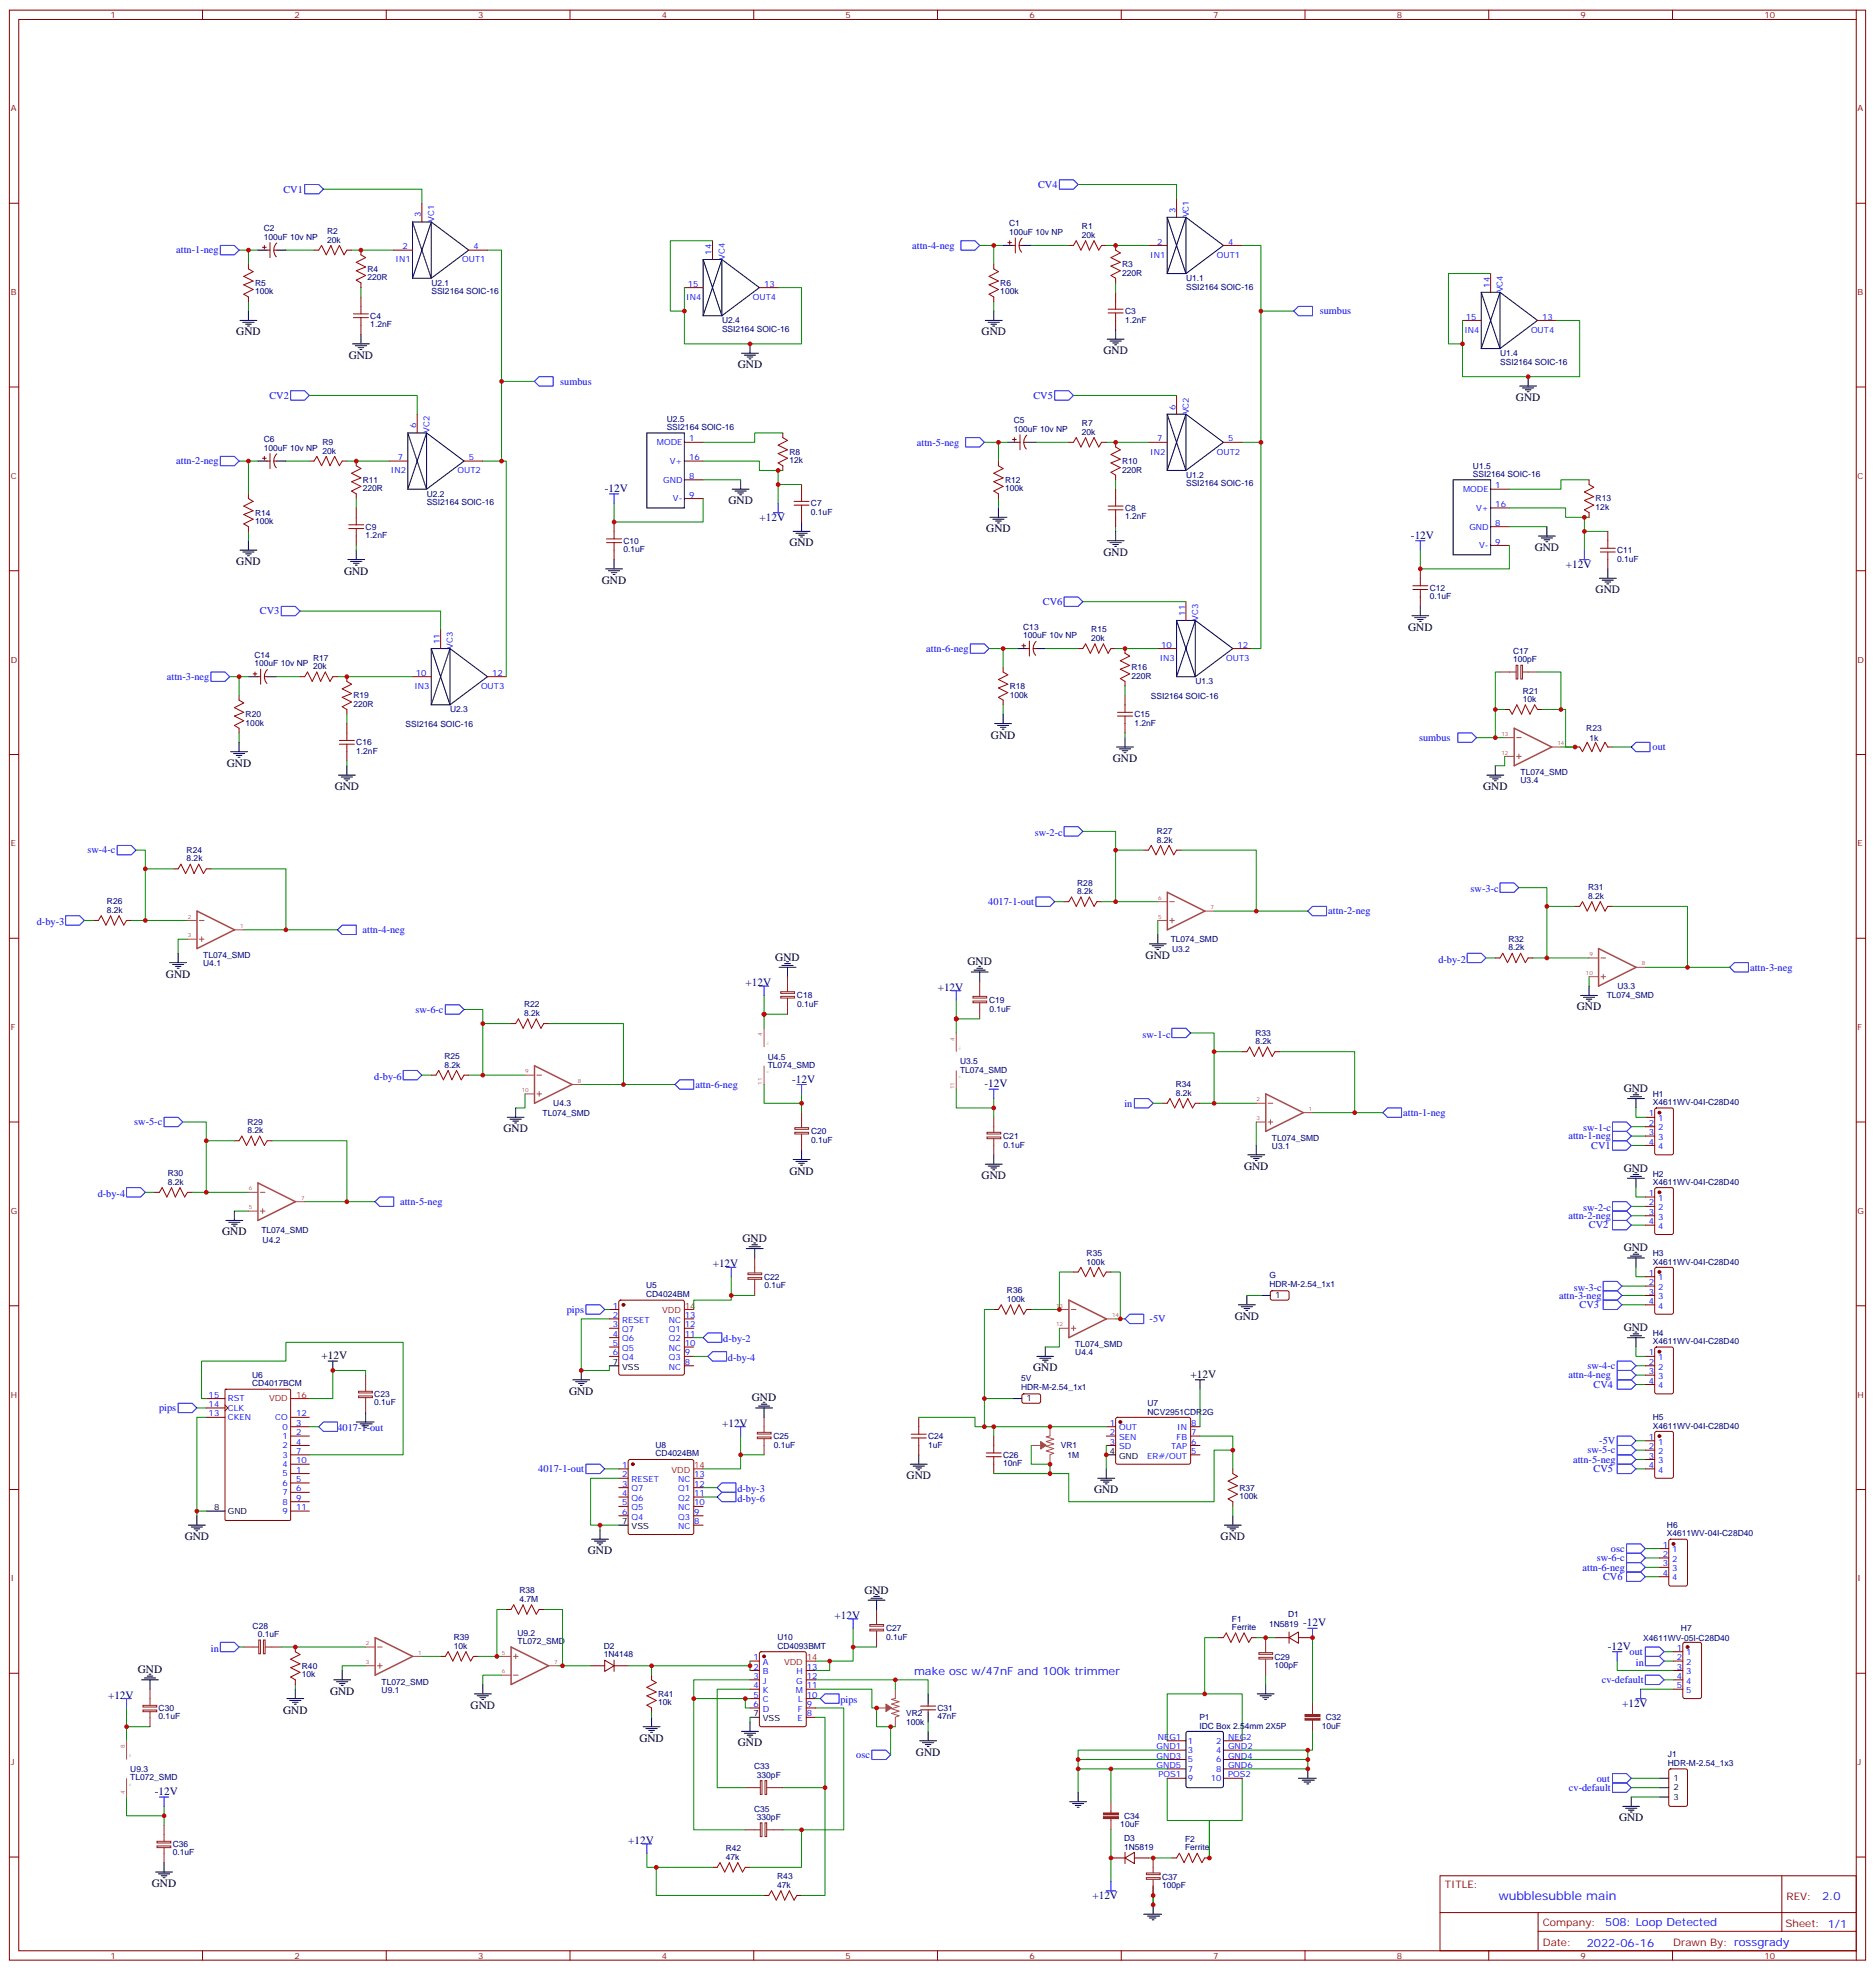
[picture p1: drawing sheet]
<svg xmlns="http://www.w3.org/2000/svg" width="706mm" height="741mm" viewBox="0 0 706 741" stroke-linecap="round" stroke-linejoin="round" font-family="sans-serif">
<defs><g id="words">
<text font-size="4.6" fill="#00f" x="564" y="714.9">wubblesubble main</text>
<g font-size="4.2">
<text x="88.9" y="126.2">GND</text>
<text x="369.4" y="126.2">GND</text>
<text x="131.2" y="135">GND</text>
<text x="415.2" y="133.3">GND</text>
<text x="277.6" y="138.6">GND</text>
<text x="570.4" y="150.9">GND</text>
<text x="274.1" y="189.7">GND</text>
<text x="371.1" y="200.3">GND</text>
<text x="297" y="205.6">GND</text>
<text x="415.2" y="209.1">GND</text>
<text x="577.5" y="207.4">GND</text>
<text x="88.9" y="212.7">GND</text>
<text x="129.5" y="216.2">GND</text>
<text x="226.5" y="219.7">GND</text>
<text x="600.4" y="223.2">GND</text>
<text x="529.9" y="237.3">GND</text>
<text x="372.9" y="277.9">GND</text>
<text x="418.7" y="286.7">GND</text>
<text x="85.4" y="288.5">GND</text>
<text x="125.9" y="297.3">GND</text>
<text x="558.1" y="297.3">GND</text>
<text x="291.7" y="361.5">GND</text>
<text x="364.1" y="363.3">GND</text>
<text x="431.1" y="360.8">GND</text>
<text x="62.4" y="367.9">GND</text>
<text x="593.4" y="380.2">GND</text>
<text x="611" y="410.9">GND</text>
<text x="189.4" y="426.1">GND</text>
<text x="297" y="442">GND</text>
<text x="369.4" y="443.7">GND</text>
<text x="468.1" y="440.2">GND</text>
<text x="611" y="440.9">GND</text>
<text x="83.6" y="464.9">GND</text>
<text x="279.4" y="467.4">GND</text>
<text x="611" y="470.9">GND</text>
<text x="464.6" y="496.6">GND</text>
<text x="611" y="500.9">GND</text>
<text x="121" y="511.5">+12V</text>
<text x="388.8" y="516">GND</text>
<text x="448" y="518.5">+12V</text>
<text x="214.1" y="524.9">GND</text>
<text x="282.9" y="527.3">GND</text>
<text x="341.1" y="556.6">GND</text>
<text x="411.7" y="561.9">GND</text>
<text x="69.5" y="579.5">GND</text>
<text x="459.3" y="579.5">GND</text>
<text x="221.2" y="584.8">GND</text>
<text x="325.3" y="599.7">GND</text>
<text x="51.9" y="629.6">GND</text>
<text x="124.2" y="637.8">GND</text>
<text x="106.5" y="644.8">GND</text>
<text x="177.1" y="643">GND</text>
<text x="240.6" y="655.4">GND</text>
<text x="277.6" y="657.2">GND</text>
<text x="344.7" y="660.7">GND</text>
<text x="609.2" y="685.4">GND</text>
<text x="57.1" y="710.1">GND</text>
</g>
<g font-size="4.2" fill="#000080">
<text x="227.5" y="185.1">-12V</text>
<text x="285.8" y="196.1">+12V</text>
<text x="530.9" y="202.8">-12V</text>
<text x="589.2" y="213.7">+12V</text>
<text x="280.5" y="371.1">+12V</text>
<text x="352.8" y="372.8">+12V</text>
<text x="298.1" y="407.4">-12V</text>
<text x="370.4" y="409.2">-12V</text>
<text x="268.2" y="476.9">+12V</text>
<text x="271.7" y="536.9">+12V</text>
<text x="314" y="609.2">+12V</text>
<text x="490.4" y="612">-12V</text>
<text x="605" y="620.8">-12V</text>
<text x="40.6" y="639.2">+12V</text>
<text x="610.4" y="642.3">+12V</text>
<text x="58.2" y="675.5">-12V</text>
<text x="236.4" y="693.8">+12V</text>
<text x="411.1" y="714.7">+12V</text>
</g>
<g font-size="4.2" fill="#00f">
<text x="344" y="630.3">make osc w/47nF and 100k trimmer</text>
<text x="685.7" y="715.1">2.0</text>
<text x="604" y="724.7">508: Loop Detected</text>
<text x="597.1" y="732.5">2022-06-16</text>
</g>
<g font-size="3.9" fill="#00f">
<text x="390.6" y="70.7">CV4</text>
<text x="106.7" y="72.5">CV1</text>
<text x="66.4" y="95.3">attn-1-neg</text>
<text x="343.3" y="93.6">attn-4-neg</text>
<text x="496.6" y="118.3">sumbus</text>
<text x="210.8" y="144.8">sumbus</text>
<text x="101.4" y="150.1">CV2</text>
<text x="388.9" y="150">CV5</text>
<text x="345" y="167.7">attn-5-neg</text>
<text x="66.4" y="174.7">attn-2-neg</text>
<text x="392.4" y="227.6">CV6</text>
<text x="97.8" y="231.2">CV3</text>
<text x="348.6" y="245.3">attn-6-neg</text>
<text x="62.8" y="255.8">attn-3-neg</text>
<text x="534" y="278.8">sumbus</text>
<text x="621.9" y="282.4">out</text>
<text x="389.4" y="314.6">sw-2-c</text>
<text x="32.9" y="321.1">sw-4-c</text>
<text x="553.4" y="335.8">sw-3-c</text>
<text x="371.9" y="340.6">4017-1-out</text>
<text x="499.8" y="344">attn-2-neg</text>
<text x="13.8" y="348.1">d-by-3</text>
<text x="136.5" y="351.1">attn-4-neg</text>
<text x="541.2" y="362.2">d-by-2</text>
<text x="658.6" y="365.2">attn-3-neg</text>
<text x="156.3" y="381.1">sw-6-c</text>
<text x="429.9" y="390.5">sw-1-c</text>
<text x="140.8" y="406.3">d-by-6</text>
<text x="261.7" y="409.3">attn-6-neg</text>
<text x="423.1" y="416.4">in</text>
<text x="528" y="419.9">attn-1-neg</text>
<text x="50.5" y="423.4">sw-5-c</text>
<text x="595.7" y="425.7">sw-1-c</text>
<text x="590.2" y="428.8">attn-1-neg</text>
<text x="598.8" y="432.3">CV1</text>
<text x="36.8" y="450.4">d-by-4</text>
<text x="150.6" y="453.4">attn-5-neg</text>
<text x="595.7" y="455.7">sw-2-c</text>
<text x="590.2" y="458.7">attn-2-neg</text>
<text x="597.9" y="462.2">CV2</text>
<text x="592.2" y="485.7">sw-3-c</text>
<text x="586.7" y="488.7">attn-3-neg</text>
<text x="213.3" y="494">pips</text>
<text x="432.6" y="497.6">-5V</text>
<text x="594.4" y="492.2">CV3</text>
<text x="272.2" y="505.1">d-by-2</text>
<text x="273.9" y="512.2">d-by-4</text>
<text x="597.3" y="515.2">sw-4-c</text>
<text x="590.2" y="518.7">attn-4-neg</text>
<text x="599.7" y="522.3">CV4</text>
<text x="59.8" y="531.1">pips</text>
<text x="127" y="538.6">4017-1-out</text>
<text x="601.8" y="543.4">-5V</text>
<text x="592" y="550.5">attn-5-neg</text>
<text x="597.3" y="546.9">sw-5-c</text>
<text x="202.6" y="554">4017-1-out</text>
<text x="599.7" y="554">CV5</text>
<text x="277.5" y="561.6">d-by-3</text>
<text x="277.5" y="565.1">d-by-6</text>
<text x="600.8" y="587.5">sw-6-c</text>
<text x="606.2" y="583.9">osc</text>
<text x="595.5" y="591">attn-6-neg</text>
<text x="603.2" y="594.5">CV6</text>
<text x="79.3" y="621.5">in</text>
<text x="613.2" y="622.8">out</text>
<text x="615.6" y="626.8">in</text>
<text x="602.7" y="633.4">cv-default</text>
<text x="316.3" y="640.9">pips</text>
<text x="322.2" y="661.6">osc</text>
<text x="600.8" y="670.4">out</text>
<text x="590.4" y="673.9">cv-default</text>
</g>
<g font-size="3.9" fill="#800">
<text x="543.6" y="710.4">TITLE:</text>
<text x="672.3" y="715.1">REV:</text>
<text x="580.5" y="724.6">Company:</text>
<text x="671.9" y="725.2">Sheet: 1/1</text>
<text x="580.5" y="732.3">Date:</text>
<text x="629.6" y="732.4">Drawn By: rossgrady</text>
</g>
<g font-size="3.2" fill="#800">
<text x="41.6" y="6.8">1</text>
<text x="110.8" y="6.8">2</text>
<text x="179.9" y="6.8">3</text>
<text x="249.1" y="6.8">4</text>
<text x="318.2" y="6.8">5</text>
<text x="387.3" y="6.8">6</text>
<text x="456.5" y="6.8">7</text>
<text x="525.6" y="6.8">8</text>
<text x="594.8" y="6.8">9</text>
<text x="663.9" y="6.8">10</text>
<text x="4.1" y="41.9">A</text>
<text x="699" y="41.9">A</text>
<text x="4.1" y="111.1">B</text>
<text x="699" y="111.1">B</text>
<text x="4.1" y="180.2">C</text>
<text x="699" y="180.2">C</text>
<text x="4.1" y="249.3">D</text>
<text x="699" y="249.3">D</text>
<text x="4.1" y="318.5">E</text>
<text x="699" y="318.5">E</text>
<text x="4.1" y="387.6">F</text>
<text x="699" y="387.6">F</text>
<text x="4.1" y="456.8">G</text>
<text x="699" y="456.8">G</text>
<text x="4.1" y="525.9">H</text>
<text x="699" y="525.9">H</text>
<text x="4.1" y="595.1">I</text>
<text x="699" y="595.1">I</text>
<text x="4.1" y="664.2">J</text>
<text x="699" y="664.2">J</text>
<text x="41.6" y="737.1">1</text>
<text x="110.8" y="737.1">2</text>
<text x="179.9" y="737.1">3</text>
<text x="249.1" y="737.1">4</text>
<text x="318.2" y="737.1">5</text>
<text x="387.3" y="737.1">6</text>
<text x="456.5" y="737.1">7</text>
<text x="525.6" y="737.1">8</text>
<text x="594.8" y="737.1">9</text>
<text x="663.9" y="737.1">10</text>
</g>
<g font-size="3.2" fill="#00f">
<text x="158.4" y="81.8" transform="rotate(-90 158.4 81.8)">3</text>
<text x="163.3" y="83.6" transform="rotate(-90 163.3 83.6)">VC1</text>
<text x="442.4" y="80" transform="rotate(-90 442.4 80)">3</text>
<text x="447.3" y="81.8" transform="rotate(-90 447.3 81.8)">VC1</text>
<text x="151.4" y="93.8">2</text>
<text x="178.2" y="93.8">4</text>
<text x="267.8" y="95.9" transform="rotate(-90 267.8 95.9)">14</text>
<text x="435.4" y="92">2</text>
<text x="462.1" y="92">4</text>
<text x="148.9" y="98.7">IN1</text>
<text x="173.9" y="98.7">OUT1</text>
<text x="272.7" y="97.7" transform="rotate(-90 272.7 97.7)">VC4</text>
<text x="432.9" y="96.9">IN1</text>
<text x="457.9" y="96.9">OUT1</text>
<text x="258.8" y="107.9">15</text>
<text x="287.5" y="107.9">13</text>
<text x="258.2" y="112.8">IN4</text>
<text x="283.3" y="112.8">OUT4</text>
<text x="560.6" y="108.2" transform="rotate(-90 560.6 108.2)">14</text>
<text x="565.5" y="110" transform="rotate(-90 565.5 110)">VC4</text>
<text x="551" y="125.2">IN4</text>
<text x="551.6" y="120.2">15</text>
<text x="576.1" y="125.2">OUT4</text>
<text x="580.3" y="120.2">13</text>
<text x="442.4" y="154.1" transform="rotate(-90 442.4 154.1)">6</text>
<text x="447.3" y="155.9" transform="rotate(-90 447.3 155.9)">VC2</text>
<text x="156.6" y="161.1" transform="rotate(-90 156.6 161.1)">6</text>
<text x="161.6" y="163" transform="rotate(-90 161.6 163)">VC2</text>
<text x="247.2" y="167.5">MODE</text>
<text x="259.3" y="166.1">1</text>
<text x="435.4" y="166.1">7</text>
<text x="462.1" y="166.1">5</text>
<text x="149.7" y="173.1">7</text>
<text x="176.4" y="173.1">5</text>
<text x="259.3" y="173.1">16</text>
<text x="432.9" y="171">IN2</text>
<text x="457.9" y="171">OUT2</text>
<text x="147.1" y="178.1">IN2</text>
<text x="172.2" y="178.1">OUT2</text>
<text x="252.1" y="174.6">V+</text>
<text x="249.5" y="181.6">GND</text>
<text x="259.3" y="180.2">8</text>
<text x="550.6" y="185.1">MODE</text>
<text x="562.7" y="183.7">1</text>
<text x="253.2" y="188.7">V-</text>
<text x="259.3" y="187.3">9</text>
<text x="562.7" y="190.8">16</text>
<text x="555.4" y="192.2">V+</text>
<text x="562.7" y="197.8">8</text>
<text x="552.9" y="199.2">GND</text>
<text x="556.6" y="206.3">V-</text>
<text x="562.7" y="204.9">9</text>
<text x="445.9" y="231.7" transform="rotate(-90 445.9 231.7)">11</text>
<text x="450.8" y="233.5" transform="rotate(-90 450.8 233.5)">VC3</text>
<text x="165.5" y="242.3" transform="rotate(-90 165.5 242.3)">11</text>
<text x="170.4" y="244.1" transform="rotate(-90 170.4 244.1)">VC3</text>
<text x="436.9" y="243.7">10</text>
<text x="465.7" y="243.7">12</text>
<text x="436.4" y="248.6">IN3</text>
<text x="461.5" y="248.6">OUT3</text>
<text x="156.5" y="254.3">10</text>
<text x="185.2" y="254.3">12</text>
<text x="155.9" y="259.2">IN3</text>
<text x="181" y="259.2">OUT3</text>
<text x="620.5" y="420.1">1</text>
<text x="620.5" y="423.6">2</text>
<text x="624" y="421.9">1</text>
<text x="624" y="425.4">2</text>
<text x="620.5" y="427.1">3</text>
<text x="620.5" y="430.7">4</text>
<text x="624" y="428.9">3</text>
<text x="624" y="432.4">4</text>
<text x="620.5" y="450.1">1</text>
<text x="620.5" y="453.6">2</text>
<text x="624" y="451.8">1</text>
<text x="624" y="455.4">2</text>
<text x="620.5" y="457.1">3</text>
<text x="620.5" y="460.7">4</text>
<text x="624" y="458.9">3</text>
<text x="624" y="462.4">4</text>
<text x="620.5" y="480.1">1</text>
<text x="620.5" y="483.6">2</text>
<text x="624" y="481.8">1</text>
<text x="624" y="485.4">2</text>
<text x="620.5" y="487.1">3</text>
<text x="620.5" y="490.6">4</text>
<text x="624" y="488.9">3</text>
<text x="230.6" y="492.4">1</text>
<text x="230.6" y="495.9">2</text>
<text x="234.1" y="497.7">RESET</text>
<text x="251.6" y="497.7">NC</text>
<text x="257.7" y="495.9">13</text>
<text x="624" y="492.4">4</text>
<text x="230.6" y="499.5">3</text>
<text x="230.6" y="503">4</text>
<text x="234.1" y="501.2">Q7</text>
<text x="251.7" y="501.2">Q1</text>
<text x="257.7" y="503">11</text>
<text x="257.7" y="499.5">12</text>
<text x="230.6" y="506.5">5</text>
<text x="234.1" y="504.8">Q6</text>
<text x="234.1" y="508.3">Q5</text>
<text x="251.6" y="508.3">NC</text>
<text x="251.7" y="504.8">Q2</text>
<text x="257.7" y="506.5">10</text>
<text x="230.6" y="510">6</text>
<text x="234.1" y="511.8">Q4</text>
<text x="251.6" y="515.3">NC</text>
<text x="251.7" y="511.8">Q3</text>
<text x="257.7" y="513.6">8</text>
<text x="257.7" y="510">9</text>
<text x="620.5" y="510">1</text>
<text x="620.5" y="513.6">2</text>
<text x="624" y="511.8">1</text>
<text x="624" y="515.3">2</text>
<text x="620.5" y="517.1">3</text>
<text x="620.5" y="520.6">4</text>
<text x="624" y="518.9">3</text>
<text x="78.5" y="525.9">15</text>
<text x="85.7" y="527.3">RST</text>
<text x="624" y="522.4">4</text>
<text x="78.5" y="529.4">14</text>
<text x="78.5" y="533">13</text>
<text x="85.7" y="530.9">CLK</text>
<text x="111.5" y="533">12</text>
<text x="85.7" y="534.4">CKEN</text>
<text x="103.6" y="534.4">CO</text>
<text x="106.3" y="537.9">0</text>
<text x="111.5" y="536.5">3</text>
<text x="417.6" y="536.5">1</text>
<text x="421.1" y="538.3">OUT</text>
<text x="443" y="538.3">IN</text>
<text x="448.2" y="536.5">8</text>
<text x="106.3" y="541.4">1</text>
<text x="106.3" y="545">2</text>
<text x="111.5" y="540">2</text>
<text x="111.5" y="543.6">4</text>
<text x="417.6" y="540">2</text>
<text x="417.6" y="543.6">3</text>
<text x="421.1" y="541.8">SEN</text>
<text x="421.1" y="545.3">SD</text>
<text x="440.7" y="545.3">TAP</text>
<text x="442.7" y="541.8">FB</text>
<text x="448.2" y="543.6">6</text>
<text x="448.2" y="540">7</text>
<text x="620.5" y="541.8">1</text>
<text x="620.5" y="545.3">2</text>
<text x="624" y="543.6">1</text>
<text x="106.3" y="548.5">3</text>
<text x="111.5" y="547.1">7</text>
<text x="111.5" y="550.6">10</text>
<text x="431.7" y="548.9">ER#/OUT</text>
<text x="448.2" y="547.1">5</text>
<text x="620.5" y="548.9">3</text>
<text x="624" y="547.1">2</text>
<text x="624" y="550.6">3</text>
<text x="106.3" y="555.6">5</text>
<text x="106.3" y="552">4</text>
<text x="111.5" y="554.1">1</text>
<text x="111.5" y="557.7">5</text>
<text x="234.2" y="552.4">1</text>
<text x="234.2" y="555.9">2</text>
<text x="237.7" y="557.7">RESET</text>
<text x="255.2" y="557.7">NC</text>
<text x="261.2" y="555.9">13</text>
<text x="620.5" y="552.4">4</text>
<text x="624" y="554.1">4</text>
<text x="106.3" y="559.1">6</text>
<text x="106.3" y="562.6">7</text>
<text x="111.5" y="561.2">6</text>
<text x="234.2" y="559.4">3</text>
<text x="234.2" y="563">4</text>
<text x="237.7" y="561.2">Q7</text>
<text x="255.2" y="561.2">Q1</text>
<text x="261.2" y="563">11</text>
<text x="261.2" y="559.4">12</text>
<text x="106.3" y="566.1">8</text>
<text x="106.3" y="569.7">9</text>
<text x="111.5" y="564.7">9</text>
<text x="111.5" y="568.3">11</text>
<text x="234.2" y="566.5">5</text>
<text x="237.7" y="564.7">Q6</text>
<text x="237.7" y="568.3">Q5</text>
<text x="255.2" y="568.3">NC</text>
<text x="255.2" y="564.7">Q2</text>
<text x="261.2" y="566.5">10</text>
<text x="234.2" y="570">6</text>
<text x="237.7" y="571.8">Q4</text>
<text x="255.2" y="575.3">NC</text>
<text x="255.2" y="571.8">Q3</text>
<text x="261.2" y="573.5">8</text>
<text x="261.2" y="570">9</text>
<text x="625.8" y="582.4">1</text>
<text x="625.8" y="585.9">2</text>
<text x="629.2" y="584.1">1</text>
<text x="629.2" y="587.7">2</text>
<text x="625.8" y="589.4">3</text>
<text x="625.8" y="592.9">4</text>
<text x="629.2" y="591.2">3</text>
<text x="629.2" y="594.7">4</text>
<text x="631" y="621.2">1</text>
<text x="634.5" y="622.9">1</text>
<text x="283.6" y="628.2">2</text>
<text x="283.6" y="624.7">1</text>
<text x="287.1" y="630">B</text>
<text x="287.1" y="626.5">A</text>
<text x="299.7" y="630">H</text>
<text x="303.6" y="628.2">13</text>
<text x="631" y="624.7">2</text>
<text x="631" y="628.2">3</text>
<text x="634.5" y="626.5">2</text>
<text x="634.5" y="630">3</text>
<text x="283.6" y="635.3">4</text>
<text x="283.6" y="631.8">3</text>
<text x="287.1" y="633.5">J</text>
<text x="299.6" y="633.5">G</text>
<text x="303.6" y="631.8">12</text>
<text x="303.6" y="635.3">11</text>
<text x="631" y="631.8">4</text>
<text x="631" y="635.3">5</text>
<text x="634.5" y="633.5">4</text>
<text x="283.6" y="638.8">5</text>
<text x="287.1" y="640.6">C</text>
<text x="287.1" y="637">K</text>
<text x="299.4" y="637">M</text>
<text x="300.3" y="640.6">L</text>
<text x="303.6" y="638.8">10</text>
<text x="634.5" y="637">5</text>
<text x="283.6" y="642.3">6</text>
<text x="287.1" y="644.1">D</text>
<text x="300.1" y="647.6">E</text>
<text x="300.3" y="644.1">F</text>
<text x="303.6" y="642.3">9</text>
<text x="303.6" y="645.9">8</text>
<text x="435.2" y="658.2">GND1</text>
<text x="435.6" y="654.7">NEG1</text>
<text x="447" y="656.1">1</text>
<text x="447" y="659.6">3</text>
<text x="457.7" y="656.1">2</text>
<text x="457.7" y="659.6">4</text>
<text x="462.1" y="654.7">NEG2</text>
<text x="462.1" y="658.2">GND2</text>
<text x="435.2" y="661.7">GND3</text>
<text x="435.2" y="665.3">GND5</text>
<text x="447" y="663.2">5</text>
<text x="457.7" y="663.2">6</text>
<text x="462.1" y="661.7">GND4</text>
<text x="462.1" y="665.3">GND6</text>
<text x="435.9" y="668.8">POS1</text>
<text x="447" y="666.7">7</text>
<text x="447" y="670.2">9</text>
<text x="455.6" y="670.2">10</text>
<text x="457.7" y="666.7">8</text>
<text x="462.1" y="668.8">POS2</text>
</g>
<g font-size="3.2" fill="#000080">
<text x="99.3" y="87">C2</text>
<text x="123.1" y="88">R2</text>
<text x="379.7" y="88.5">100uF 10v NP</text>
<text x="379.7" y="85.2">C1</text>
<text x="407.1" y="89.5">20k</text>
<text x="407.1" y="86.3">R1</text>
<text x="99.3" y="90.2">100uF 10v NP</text>
<text x="123.1" y="91.3">20k</text>
<text x="422.3" y="100.5">R3</text>
<text x="96" y="107.6">R5</text>
<text x="138.3" y="105.5">220R</text>
<text x="138.3" y="102.3">R4</text>
<text x="162.3" y="107.5">U2.1</text>
<text x="376.4" y="107.6">R6</text>
<text x="422.3" y="103.7">220R</text>
<text x="446.3" y="105.8">U1.1</text>
<text x="96" y="110.8">100k</text>
<text x="162.3" y="110.7">SSI2164 SOIC-16</text>
<text x="376.4" y="110.8">100k</text>
<text x="446.3" y="108.9">SSI2164 SOIC-16</text>
<text x="139.4" y="119.9">C4</text>
<text x="423.3" y="118.1">C3</text>
<text x="139.3" y="123.1">1.2nF</text>
<text x="271.7" y="124.8">SSI2164 SOIC-16</text>
<text x="271.7" y="121.6">U2.4</text>
<text x="423.3" y="121.4">1.2nF</text>
<text x="564.5" y="137.2">SSI2164 SOIC-16</text>
<text x="564.5" y="134">U1.4</text>
<text x="250.9" y="161.9">SSI2164 SOIC-16</text>
<text x="250.9" y="158.7">U2.5</text>
<text x="381.5" y="159.3">C5</text>
<text x="407.1" y="160.4">R7</text>
<text x="99.3" y="166.4">C6</text>
<text x="121.4" y="167.4">R9</text>
<text x="381.5" y="162.6">100uF 10v NP</text>
<text x="407.1" y="163.6">20k</text>
<text x="99.3" y="169.6">100uF 10v NP</text>
<text x="121.4" y="170.7">20k</text>
<text x="297" y="171">R8</text>
<text x="297" y="174.3">12k</text>
<text x="422.3" y="177.8">220R</text>
<text x="422.3" y="174.6">R10</text>
<text x="446.3" y="179.8">U1.2</text>
<text x="554.3" y="179.5">SSI2164 SOIC-16</text>
<text x="554.3" y="176.3">U1.5</text>
<text x="136.5" y="184.9">220R</text>
<text x="136.5" y="181.6">R11</text>
<text x="378.2" y="184.9">100k</text>
<text x="378.2" y="181.7">R12</text>
<text x="446.3" y="183">SSI2164 SOIC-16</text>
<text x="160.6" y="190.1">SSI2164 SOIC-16</text>
<text x="160.6" y="186.9">U2.2</text>
<text x="305.2" y="190.5">C7</text>
<text x="600.4" y="191.9">12k</text>
<text x="600.4" y="188.7">R13</text>
<text x="96" y="197.2">100k</text>
<text x="96" y="194">R14</text>
<text x="305.2" y="193.7">0.1uF</text>
<text x="423.3" y="195.5">1.2nF</text>
<text x="423.3" y="192.2">C8</text>
<text x="137.6" y="202.5">1.2nF</text>
<text x="137.6" y="199.3">C9</text>
<text x="234.6" y="207.8">0.1uF</text>
<text x="234.6" y="204.6">C10</text>
<text x="608.5" y="208.1">C11</text>
<text x="608.5" y="211.3">0.1uF</text>
<text x="538" y="225.5">0.1uF</text>
<text x="538" y="222.3">C12</text>
<text x="385" y="236.9">C13</text>
<text x="410.6" y="238">R15</text>
<text x="385" y="240.2">100uF 10v NP</text>
<text x="410.6" y="241.2">20k</text>
<text x="95.8" y="250.8">100uF 10v NP</text>
<text x="95.8" y="247.5">C14</text>
<text x="117.8" y="251.8">20k</text>
<text x="117.8" y="248.6">R17</text>
<text x="569.4" y="249.3">100pF</text>
<text x="569.4" y="246.2">C17</text>
<text x="425.8" y="255.4">220R</text>
<text x="425.8" y="252.2">R16</text>
<text x="449.8" y="257.5">U1.3</text>
<text x="133" y="262.8">R19</text>
<text x="379.9" y="262.5">100k</text>
<text x="379.9" y="259.3">R18</text>
<text x="433.1" y="263.1">SSI2164 SOIC-16</text>
<text x="573.1" y="261.1">R21</text>
<text x="92.4" y="269.8">R20</text>
<text x="133" y="266">220R</text>
<text x="169.4" y="268">U2.3</text>
<text x="426.9" y="269.8">C15</text>
<text x="573" y="264.2">10k</text>
<text x="92.4" y="273">100k</text>
<text x="152.6" y="273.7">SSI2164 SOIC-16</text>
<text x="426.9" y="273.1">1.2nF</text>
<text x="596.9" y="275.2">R23</text>
<text x="134.1" y="280.4">C16</text>
<text x="598.1" y="278.7">1k</text>
<text x="134.1" y="283.7">1.2nF</text>
<text x="572.2" y="291.7">TL074_SMD</text>
<text x="572.2" y="294.8">U3.4</text>
<text x="435.3" y="317.1">8.2k</text>
<text x="435.3" y="313.8">R27</text>
<text x="70.2" y="320.9">R24</text>
<text x="70.2" y="324.1">8.2k</text>
<text x="405.4" y="333.2">R28</text>
<text x="597.6" y="335">R31</text>
<text x="40.2" y="340.3">R26</text>
<text x="405.4" y="336.5">8.2k</text>
<text x="597.6" y="338.2">8.2k</text>
<text x="40.2" y="343.5">8.2k</text>
<text x="440.6" y="354.5">TL074_SMD</text>
<text x="441" y="358.3">U3.2</text>
<text x="567.6" y="357.6">8.2k</text>
<text x="567.6" y="354.4">R32</text>
<text x="76.5" y="360.5">TL074_SMD</text>
<text x="76.5" y="363.6">U4.1</text>
<text x="299.9" y="375.7">C18</text>
<text x="372.2" y="377.4">C19</text>
<text x="604.6" y="375.7">TL074_SMD</text>
<text x="608.6" y="372.1">U3.3</text>
<text x="197.2" y="382.3">8.2k</text>
<text x="197.2" y="379.1">R22</text>
<text x="300" y="378.9">0.1uF</text>
<text x="372.3" y="380.6">0.1uF</text>
<text x="472.4" y="389.7">R33</text>
<text x="472.4" y="392.9">8.2k</text>
<text x="167.2" y="401.7">8.2k</text>
<text x="167.2" y="398.5">R25</text>
<text x="288.9" y="401.9">TL074_SMD</text>
<text x="288.9" y="398.7">U4.5</text>
<text x="361.2" y="400.5">U3.5</text>
<text x="361.2" y="403.6">TL074_SMD</text>
<text x="442.4" y="412.3">8.2k</text>
<text x="442.4" y="409.1">R34</text>
<text x="622" y="412.7">H1</text>
<text x="204.2" y="419.8">TL074_SMD</text>
<text x="208.2" y="416.2">U4.3</text>
<text x="622" y="415.9">X4611WV-04I-C28D40</text>
<text x="93.2" y="423.2">R29</text>
<text x="93.2" y="426.4">8.2k</text>
<text x="305.2" y="426.8">C20</text>
<text x="305.3" y="430">0.1uF</text>
<text x="377.5" y="428.6">C21</text>
<text x="377.6" y="431.8">0.1uF</text>
<text x="478.6" y="429.3">TL074_SMD</text>
<text x="478.6" y="432.4">U3.1</text>
<text x="63.2" y="442.6">R30</text>
<text x="622" y="442.7">H2</text>
<text x="63.2" y="445.8">8.2k</text>
<text x="622" y="445.8">X4611WV-04I-C28D40</text>
<text x="98.4" y="463.9">TL074_SMD</text>
<text x="98.8" y="467.6">U4.2</text>
<text x="408.9" y="472.6">R35</text>
<text x="622" y="472.7">H3</text>
<text x="408.9" y="475.8">100k</text>
<text x="622" y="475.8">X4611WV-04I-C28D40</text>
<text x="243.1" y="484.8">U5</text>
<text x="287.6" y="481.5">C22</text>
<text x="287.6" y="484.7">0.1uF</text>
<text x="477.7" y="484.2">HDR-M-2.54_1x1</text>
<text x="477.7" y="481">G</text>
<text x="243.1" y="488">CD4024BM</text>
<text x="378.9" y="489.9">100k</text>
<text x="378.9" y="486.7">R36</text>
<text x="622" y="502.7">H4</text>
<text x="404.6" y="506.9">TL074_SMD</text>
<text x="622" y="505.8">X4611WV-04I-C28D40</text>
<text x="404.6" y="510">U4.4</text>
<text x="94.9" y="521.6">CD4017BCM</text>
<text x="94.9" y="518.4">U6</text>
<text x="384.2" y="519.8">5V</text>
<text x="140.8" y="525.7">C23</text>
<text x="384.2" y="523">HDR-M-2.54_1x1</text>
<text x="140.8" y="528.8">0.1uF</text>
<text x="431.8" y="532.3">NCV2951CDR2G</text>
<text x="431.8" y="529.1">U7</text>
<text x="622" y="537.6">X4611WV-04I-C28D40</text>
<text x="622" y="534.4">H5</text>
<text x="246.7" y="544.8">U8</text>
<text x="291.1" y="541.5">C25</text>
<text x="291.2" y="544.7">0.1uF</text>
<text x="349.2" y="544.7">1uF</text>
<text x="349.2" y="541.5">C24</text>
<text x="399.2" y="545">VR1</text>
<text x="246.7" y="548">CD4024BM</text>
<text x="377.5" y="551.7">10nF</text>
<text x="377.5" y="548.5">C26</text>
<text x="401.7" y="548.6">1M</text>
<text x="466.4" y="560.9">R37</text>
<text x="466.4" y="564.1">100k</text>
<text x="627.3" y="575">H6</text>
<text x="627.2" y="578.1">X4611WV-04I-C28D40</text>
<text x="195.5" y="599.6">R38</text>
<text x="195.5" y="602.8">4.7M</text>
<text x="463.6" y="610.2">F1</text>
<text x="484.7" y="608.5">D1</text>
<text x="95.1" y="612.9">C28</text>
<text x="97" y="616.1">0.1uF</text>
<text x="170.8" y="617.2">R39</text>
<text x="194.7" y="615.4">U9.2</text>
<text x="292.5" y="617.2">U10</text>
<text x="333.4" y="613.8">C27</text>
<text x="333.5" y="617">0.1uF</text>
<text x="463.6" y="613.4">Ferrite</text>
<text x="477.5" y="612">1N5819</text>
<text x="618.4" y="617.3">X4611WV-05I-C28D40</text>
<text x="632.5" y="613.6">H7</text>
<text x="170.8" y="620.5">10k</text>
<text x="194.7" y="618.7">TL072_SMD</text>
<text x="227.2" y="623.6">1N4148</text>
<text x="227.2" y="620.4">D2</text>
<text x="292.5" y="620.3">CD4093BMT</text>
<text x="113.6" y="627.9">R40</text>
<text x="479.6" y="627.6">100pF</text>
<text x="479.6" y="624.5">C29</text>
<text x="113.6" y="631.1">10k</text>
<text x="143.6" y="633.9">TL072_SMD</text>
<text x="143.6" y="637.1">U9.1</text>
<text x="247.6" y="641.7">10k</text>
<text x="247.7" y="638.5">R41</text>
<text x="59.7" y="647">0.1uF</text>
<text x="59.7" y="643.8">C30</text>
<text x="341" y="645.6">VR2</text>
<text x="352.8" y="647">47nF</text>
<text x="352.8" y="643.8">C31</text>
<text x="451.3" y="647.3">P1</text>
<text x="498.8" y="647.3">C32</text>
<text x="340.9" y="649.1">100k</text>
<text x="451.3" y="650.5">IDC Box 2.54mm 2X5P</text>
<text x="497.4" y="650.6">10uF</text>
<text x="283.8" y="665.8">C33</text>
<text x="627.6" y="664.6">HDR-M-2.54_1x3</text>
<text x="627.6" y="661.2">J1</text>
<text x="49" y="669.9">TL072_SMD</text>
<text x="49" y="666.7">U9.3</text>
<text x="284.8" y="669">330pF</text>
<text x="283.8" y="681.7">C35</text>
<text x="284.8" y="684.8">330pF</text>
<text x="421.6" y="687.6">10uF</text>
<text x="423" y="684.4">C34</text>
<text x="65" y="694.9">C36</text>
<text x="423" y="696">1N5819</text>
<text x="423" y="692.8">D3</text>
<text x="445.9" y="693.1">F2</text>
<text x="65" y="698.2">0.1uF</text>
<text x="273.1" y="699.8">47k</text>
<text x="273.1" y="696.6">R42</text>
<text x="445.9" y="696.3">Ferrite</text>
<text x="292.5" y="707.2">R43</text>
<text x="437.3" y="707.4">C37</text>
<text x="292.5" y="710.4">47k</text>
<text x="437.3" y="710.5">100pF</text>
</g>
<g font-size="3.2">
<text x="479.8" y="488.5">1</text>
<text x="230.6" y="513.6">7</text>
<text x="234.1" y="515.3">VSS</text>
<text x="386.3" y="527.3">1</text>
<text x="417.6" y="547.1">4</text>
<text x="421.1" y="548.9">GND</text>
<text x="80.5" y="568.3">8</text>
<text x="85.7" y="569.7">GND</text>
<text x="234.2" y="573.5">7</text>
<text x="237.7" y="575.3">VSS</text>
<text x="283.6" y="645.9">7</text>
<text x="287.1" y="647.6">VSS</text>
<text x="629.7" y="670.2">1</text>
<text x="629.7" y="677.3">3</text>
<text x="629.7" y="673.7">2</text>
</g>
<g font-size="3.2" fill="#f00">
<text x="249.2" y="494.2">VDD</text>
<text x="257.7" y="492.4">14</text>
<text x="101.2" y="527.3">VDD</text>
<text x="111.5" y="525.9">16</text>
<text x="252.7" y="554.1">VDD</text>
<text x="261.2" y="552.4">14</text>
<text x="295" y="626.5">VDD</text>
<text x="303.6" y="624.7">14</text>
</g>
<g font-size="2.1" fill="#a54b4b">
<text x="565" y="276.9">13</text>
<text x="586" y="280.4">14</text>
<text x="565" y="283.9">12</text>
<text x="435.8" y="338.6">6</text>
<text x="70.7" y="345.7">2</text>
<text x="435.8" y="345.7">5</text>
<text x="455.5" y="342.1">7</text>
<text x="70.7" y="352.7">3</text>
<text x="90.4" y="349.2">1</text>
<text x="598.1" y="359.8">9</text>
<text x="617.8" y="363.3">8</text>
<text x="596.7" y="366.8">10</text>
<text x="286.8" y="389.8" transform="rotate(-90 286.8 389.8)">4</text>
<text x="359.1" y="391.6" transform="rotate(-90 359.1 391.6)">4</text>
<text x="197.7" y="403.9">9</text>
<text x="217.4" y="407.4">8</text>
<text x="196.3" y="410.9">10</text>
<text x="286.8" y="408.1" transform="rotate(-90 286.8 408.1)">11</text>
<text x="359.1" y="409.9" transform="rotate(-90 359.1 409.9)">11</text>
<text x="472.8" y="414.5">2</text>
<text x="492.6" y="418">1</text>
<text x="472.8" y="421.5">3</text>
<text x="93.6" y="448">6</text>
<text x="93.6" y="455">5</text>
<text x="113.3" y="451.5">7</text>
<text x="397.4" y="492.1">13</text>
<text x="418.5" y="495.6">14</text>
<text x="397.4" y="499.1">12</text>
<text x="137.7" y="619.1">2</text>
<text x="157.4" y="622.6">1</text>
<text x="188.8" y="622.6">5</text>
<text x="137.7" y="626.1">3</text>
<text x="188.8" y="629.6">6</text>
<text x="208.6" y="626.1">7</text>
<text x="46.9" y="657.9" transform="rotate(-90 46.9 657.9)">8</text>
<text x="46.9" y="674.9" transform="rotate(-90 46.9 674.9)">4</text>
</g>
<g font-size="1.1" fill="#4ba54b">
<text x="289.3" y="393.2" transform="rotate(-90 289.3 393.2)">V+</text>
<text x="361.6" y="395" transform="rotate(-90 361.6 395)">V+</text>
<text x="289.3" y="403.8" transform="rotate(-90 289.3 403.8)">V-</text>
<text x="361.6" y="405.6" transform="rotate(-90 361.6 405.6)">V-</text>
<text x="49.4" y="661.3" transform="rotate(-90 49.4 661.3)">V+</text>
<text x="49.4" y="671.9" transform="rotate(-90 49.4 671.9)">V-</text>
</g>
</g></defs>
<g fill="none" stroke="#008700" stroke-width=".38">
<path d="M121.7 71.2h37v5.3M405.7 69.4h37v5.3M90 94.1h7M93.5 94.1v5.3M107.6 94.1h10.6M132.3 94.1h15.9M183.4 94.1h5.3v79.4h-7M268.1 90.6h-15.9v26.5h5.3M368.7 92.4h8.8M373.9 92.4v7M388.1 92.4h14.1M416.3 92.4h15.9"/>
<path d="M467.4 92.4h7.1v74h-7.1M93.5 113.5v3.6M135.8 108.2v3.6M257.5 108.2v21.2h44.1v-21.2h-8.8M373.9 113.5v3.6M419.8 106.5v3.5M474.5 117.1h12.3M560.9 102.9h-15.9v26.5h5.3M550.3 120.6v21.1h44.1v-21.1h-8.8M116.4 148.8h40.6v7.1M188.7 143.5h12.4M403.9 148.8h38.8"/>
<path d="M90 173.5h7M93.5 173.5v12.3M107.6 173.5h8.8M130.5 173.5h15.9M188.7 173.5h1.8v81.1M264.6 173.5h21.2v3.5h8.8M292.8 177v12.4M294.6 162.9h-10.6v3.5h-19.4M370.4 166.4h8.8M375.7 166.4v7.1M389.8 166.4h12.4M416.3 166.4h15.9"/>
<path d="M474.5 166.4v77.7h-3.5M93.5 200v3.5M134.1 187.6v3.5M264.6 187.6v8.8h-33.5v-7M264.6 180.6h14.1M292.8 182.3h8.8M375.7 187.6v3.5M419.8 180.6v3.5M419.8 198.2v1.8M568 191.1h21.1v3.6h8.9M568 198.2h14.1M596.2 200h8.8"/>
<path d="M596.2 194.7v12.3M598 180.6h-10.6v3.5h-19.4M134.1 205.2v1.8M568 205.2v8.9h-33.5v-7.1M112.9 229.9h52.9v7.1M407.5 226.4h38.8M86.4 254.6h7.1M90 254.6v7.1M104.1 254.6h8.8M127 254.6h28.2M372.2 244.1h10.6M377.5 244.1v7"/>
<path d="M393.3 244.1h12.4M419.8 244.1h15.9M423.3 258.2v3.5M564.4 252.9h-1.7v14.1M578.6 252.9h8.8v14.1M90 275.8v3.5M130.5 268.7v3.6M377.5 265.2v3.5M423.3 275.8v1.8M555.6 277.6h10.6M566.2 267h-3.5v10.6M580.3 267h8.8v14.1h3.6h-5.3"/>
<path d="M130.5 286.4v1.7M566.2 284.6v3.5h-3.5M606.8 281.1h7M51.2 319.9h3.5v7.1M407.5 312.8h12.3v7.1M430.4 319.9h-10.6v19.4h15.9M444.5 319.9h28.2v22.9h-15.9M65.3 327h-10.6v19.4h15.9M79.4 327h28.2v22.9h-15.9M396.9 339.3h3.5M414.5 339.3h5.3M571.5 334h10.6v7.1"/>
<path d="M31.7 346.4h3.6M49.4 346.4h5.3M70.6 353.4h-3.6v5.3M107.6 349.9h19.4M435.7 346.4v5.2M472.7 342.8h19.4M592.7 341.1h-10.6v19.4h15.9M606.8 341.1h28.2v22.9h-15.9M174.6 379.9h7.1v5.3M287.5 374.6v12.3M359.8 376.3v12.4M559.2 360.5h3.5"/>
<path d="M576.8 360.5h5.3M598 367.5v3.6M635 364h15.9M192.3 385.2h-10.6v19.4h15.9M206.4 385.2h28.2v22.9h-15.9M287.5 381.6h8.8M359.8 383.4h8.9M448 388.7h8.8v7M467.4 395.7h-10.6v19.4h15.9M481.5 395.7h28.3v23h-15.9M158.7 404.6h3.6M176.4 404.6h5.3"/>
<path d="M197.6 411.6v5.3h-3.6M234.6 408.1h19.4M287.5 408.1v7h14.1M301.6 411.6v7.1M359.8 409.9v7h14.1M373.9 413.4v7M433.9 415.1h3.5M451.6 415.1h5.2M509.8 418.7h10.5M615.6 416.9v3.5h3.5M68.8 422.2h8.8v7.1M88.2 429.3h-10.6v19.4h15.9"/>
<path d="M102.3 429.3h28.2v22.9h-15.8M472.7 422.2v8.8M613.8 431h5.3M613.8 427.5h5.3M613.8 424h5.3M54.7 448.7h3.5M72.3 448.7h5.3M88.2 455.7h5.3M130.5 452.2h10.6M613.8 457.5h5.3M613.8 454h5.3M615.6 446.9v3.5h3.5"/>
<path d="M403.9 478.6h-5.3v14.2h-10.5M418 478.6h3.6v17.7M613.8 461h5.3M615.6 476.9v3.5h3.5M227.5 492.8h1.8M229.3 496.3h-10.6v19.4h10.6v-1.8M275.2 480.4v8.8h-14.1v3.6M275.2 487.5h8.8M373.9 492.8h-3.5v44.1h3.5M398.6 499.8v7.1h-5.3M419.8 496.3h3.5M469.2 487.5h5.3"/>
<path d="M610.3 491h8.8M610.3 487.5h8.8M610.3 483.9h8.8M137.6 517.5v-1.8h-12.4v10.6h-8.8M261.1 510.4h5.2M261.1 503.3h3.5M615.6 506.9v3.5h3.5M615.6 517.5h3.5M615.6 513.9h3.5M74.1 529.8h3.5M77.6 533.3h-3.5v35.3M77.6 526.3h-1.8v-14.1h31.8v-7.1h44.1v42.3h-35.3"/>
<path d="M116.4 536.9h3.5M345.7 533.3h21.2v3.6h3.5M370.4 526.3h10.6M416.3 536.9h-42.4v3.5M451.6 522.7v14.2M615.6 521h3.5M227.5 552.7h5.3M232.8 556.3h-10.6v17.6h10.6M264.6 559.8h5.3M278.7 540.4v12.3h-14.1M278.7 547.4h8.8M388.1 543.9v7.1h7v3.5h-21.2"/>
<path d="M416.3 543.9v8.8M451.6 540.4h12.3v12.3M463.9 545.7h-7.1v19.4h-54.6v-10.6h-7.1M615.6 552.7h3.5M615.6 549.2h3.5M615.6 545.7h3.5M615.6 542.1h3.5M77.6 568.6h-3.5v1.8M225.8 573.9v1.8M264.6 563.3h5.3M463.9 566.8v3.6M619.1 593.3h5.3"/>
<path d="M619.1 589.8h5.3M619.1 586.2h5.3M619.1 582.7h5.3M90 619.8h1.7M105.8 619.8h31.8M190.5 605.6h-3.5v17.7M204.6 605.6h7.1v21.2h-1.8M321 612.7v12.4h-14.1M321 619.8h8.8M458.6 616.2h-5.3v21.2M472.7 616.2h7.1M493.9 616.2v24.7"/>
<path d="M111.1 633.9v1.7M137.6 626.8h-8.8v1.8M158.7 623.3h7.1M179.9 623.3h8.8M188.7 630.3h-7v3.6M211.7 626.8h10.5M236.4 626.8h45.8M245.2 626.8v3.5M261.1 639.2h19.4v3.5h1.7M280.5 639.2h1.7M282.2 635.6h-12.3v37.1h10.6M282.2 632.1h-21.1v56.5h19.4"/>
<path d="M282.2 625.1v3.5M306.9 632.1h42.3v5.3M306.9 635.6h21.2v7.1h1.7v7h7.1M306.9 639.2h1.8M312.2 625.1v3.5h-5.3M336.9 632.1v3.5M476.2 630.3v3.6M608.5 625.1v3.5h21.2M617.4 635.6h12.3M626.2 625.1h3.5M626.2 621.5h3.5M626.2 632.1h3.5"/>
<path d="M47.6 649.7h8.8M47.6 642.7v12.3M245.2 644.5v1.7M282.2 646.2v1.8M306.9 642.7h10.6v45.9h-22.9M306.9 646.2h3.5v26.5M335.1 649.7v10.6M349.2 648v3.5M439.2 658.6h-33.5v15.8M439.2 655v-17.6h28.2v17.6M492.1 658.6v3.5M493.9 651.5v7.1h-26.5"/>
<path d="M47.6 676.2v7.1h14.1M61.7 679.7v7.1M294.6 672.7h15.8v40.5h-8.8M405.7 665.6h33.5M405.7 662.1h33.5M418 665.6v12.4M439.2 669.1v15.9h15.9v14.1v-14.1h12.3v-15.9M467.4 662.1h24.7v3.5h-24.7M613.8 676.2h10.6M613.8 669.1h10.6M613.8 672.7h10.6M243.4 697.4v5.3h24.7"/>
<path d="M301.6 688.6v14.1h-19.4M418 688.6v19.4M432.2 699.1h8.8M246.9 702.7v10.5h40.6M433.9 709.7v7.1"/>
</g>
<g fill="none" stroke="#000" stroke-width=".38">
<path d="M97 94.1h3.5M104.1 94.1h3.5M155.2 83.5h7.1v21.2h-7.1zM155.2 83.5l7.1 21.2 14.1-10.6-14.1-10.6-7.1 21.2M264.6 97.6h7v21.2h-7zM264.6 97.6l7 21.2 14.2-10.6-14.2-10.6-7 21.2M377.5 92.4h3.5M384.5 92.4h3.6M439.2 81.8h7.1v21.1h-7.1zM439.2 81.8l7.1 21.1 14.1-10.5-14.1-10.6-7.1 21.1M93.5 117.1v3.5M373.9 117.1v3.5"/>
<path d="M557.4 110h7v21.2h-7zM557.4 110l7 21.2 14.2-10.6-14.2-10.6-7 21.2M90.3 120.6h6.4M91.4 121.3h4.2M92.4 122h2.1M93.1 122.7h.7M132.6 129.4h6.4M133.7 130.1h4.2M134.8 130.8h2.1M135.5 131.5h.7M135.8 125.9v3.5M279 132.9h6.4"/>
<path d="M280.1 133.6h4.2M281.2 134.3h2.1M281.9 135h.7M282.2 129.4v3.5M370.8 120.6h6.3M371.8 121.3h4.3M372.9 122h2.1M373.6 122.7h.7M416.6 127.6h6.4M417.7 128.3h4.2M418.7 129h2.2M419.5 129.8h.7"/>
<path d="M419.8 124.1v3.5M439.2 155.9h7.1v21.1h-7.1zM439.2 155.9l7.1 21.1 14.1-10.6-14.1-10.5-7.1 21.1M571.9 145.3h6.3M572.9 146h4.2M574 146.7h2.1M574.7 147.4h.7M575 141.7v3.6M97 173.5h3.5M104.1 173.5h3.5M153.5 162.9h7v21.2h-7zM153.5 162.9l7 21.2 14.1-10.6-14.1-10.6-7 21.2"/>
<path d="M243.4 162.9h14.1v28.2h-14.1zM379.2 166.4h3.6M386.3 166.4h3.5M275.5 184.1h6.4M276.6 184.8h4.2M277.6 185.5h2.2M278.3 186.2h.7M278.7 180.6v3.5M298.4 200h6.4M301.6 196.4v3.6M372.5 194.7h6.4M373.6 195.4h4.2"/>
<path d="M374.6 196.1h2.2M375.4 196.8h.7M375.7 191.1v3.6M419.8 200v3.5M546.8 180.6h14.1v28.2h-14.1zM582.1 198.2v3.5M90.3 207h6.4M91.4 207.7h4.2M92.4 208.4h2.1M93.1 209.1h.7M93.5 203.5v3.5M130.9 210.5h6.3"/>
<path d="M131.9 211.2h4.3M133 211.9h2.1M133.7 212.7h.7M134.1 207v3.5M227.9 214.1h6.3M229 214.8h4.2M230 215.5h2.1M230.7 216.2h.7M231.1 210.5v3.6M299.5 200.7h4.2M300.6 201.4h2.1M301.3 202.1h.7"/>
<path d="M416.6 203.5h6.4M417.7 204.2h4.2M418.7 204.9h2.2M419.5 205.6h.7M578.9 201.7h6.4M580 202.4h4.2M581 203.1h2.1M581.7 203.8h.7M601.8 217.6h6.4M602.9 218.3h4.2M604 219h2.1M604.7 219.7h.7"/>
<path d="M605 214.1v3.5M442.7 233.5h7.1v21.1h-7.1zM442.7 233.5l7.1 21.1 14.1-10.5-14.1-10.6-7.1 21.1M531.3 231.7h6.3M532.3 232.4h4.3M533.4 233.1h2.1M534.1 233.8h.7M534.5 228.2v3.5M93.5 254.6h3.5M100.5 254.6h3.6M162.3 244.1h7v21.1h-7zM162.3 244.1l7 21.1 14.1-10.6-14.1-10.5-7 21.1"/>
<path d="M382.8 244.1h3.5M389.8 244.1h3.5M90 279.3v3.6M374.3 272.3h6.3M375.4 273h4.2M376.4 273.7h2.1M377.1 274.4h.7M377.5 268.7v3.6M423.3 277.6v3.5M86.8 282.9h6.3M87.8 283.6h4.3M88.9 284.3h2.1"/>
<path d="M89.6 285h.7M127.4 291.7h6.3M128.4 292.4h4.2M129.5 293.1h2.1M130.2 293.8h.7M130.5 288.1v3.6M420.2 281.1h6.3M421.2 281.8h4.2M422.3 282.5h2.1M423 283.2h.7M559.5 291.7h6.4M560.6 292.4h4.2"/>
<path d="M561.6 293.1h2.1M562.3 293.8h.7M562.7 288.1v3.6M67 358.7v3.5M432.5 355.2h6.4M433.6 355.9h4.2M434.6 356.6h2.1M435.3 357.3h.7M435.7 351.6v3.6M63.9 362.2h6.3M64.9 362.9h4.2M66 363.6h2.1"/>
<path d="M66.7 364.3h.7M293.2 364h6.3M294.2 363.3h4.2M295.3 362.6h2.1M296 361.9h.7M296.3 364v3.5M365.5 365.8h6.3M366.5 365.1h4.3M367.6 364.3h2.1M368.3 363.6h.7M368.7 365.8v3.5M594.8 374.6h6.3"/>
<path d="M595.8 375.3h4.3M596.9 376h2.1M597.6 376.7h.7M598 371.1v3.5M194 416.9v3.5M612.4 413.4h6.4M613.5 412.7h4.2M614.5 412h2.2M615.2 411.3h.7M615.6 413.4v3.5M190.9 420.4h6.3M191.9 421.1h4.2"/>
<path d="M193 421.9h2.1M193.7 422.6h.7M298.4 436.3h6.4M299.5 437h4.2M300.6 437.7h2.1M301.3 438.4h.7M301.6 432.8v3.5M370.8 438.1h6.3M371.8 438.8h4.3M372.9 439.5h2.1M373.9 434.6v3.5M469.5 434.6h6.4"/>
<path d="M470.6 435.3h4.2M471.7 436h2.1M472.4 436.7h.7M472.7 431v3.6M85 459.2h6.4M86.1 460h4.2M88.2 455.7v3.5M373.6 440.2h.7M612.4 443.4h6.4M613.5 442.7h4.2M614.5 442h2.2M615.2 441.3h.7"/>
<path d="M615.6 443.4v3.5M87.1 460.7h2.2M87.8 461.4h.7M280.8 469.8h6.4M281.9 469.1h4.2M282.9 468.4h2.1M283.6 467.7h.7M284 469.8v3.6M612.4 473.4h6.4M613.5 472.7h4.2M614.5 471.9h2.2M615.2 471.2h.7"/>
<path d="M615.6 473.4v3.5M466 491h6.4M467.1 491.7h4.2M468.1 492.4h2.2M468.8 493.1h.7M469.2 487.5v3.5M474.5 487.5h3.5M123.5 512.2h3.5M125.2 512.2v3.5M215.5 519.2h6.4M216.6 519.9h4.2M218.7 515.7v3.5"/>
<path d="M229.3 513.9h3.5M390.2 510.4h6.3M391.2 511.1h4.3M392.3 511.8h2.1M393 512.5h.7M393.3 506.9v3.5M449.8 519.2h3.5M451.6 519.2v3.5M612.4 503.3h6.4M613.5 502.6h4.2M614.5 501.9h2.2M615.2 501.2h.7"/>
<path d="M615.6 503.3v3.6M134.1 535.1h6.7M135.5 535.8h4.6M136.2 536.5h2.4M137.2 537.2h.7M137.6 531.6v3.5M217.7 520.6h2.1M218.4 521.3h.7M284.3 529.8h6.4M285.4 529.1h4.2M286.5 528.4h2.1M287.2 527.7h.7"/>
<path d="M287.5 529.8v3.5M381 526.3h3.5M342.5 551h6.4M343.6 551.7h4.2M344.7 552.4h2.1M345.4 553.1h.7M345.7 547.4v3.6M413.1 556.3h6.4M414.2 557h4.2M415.2 557.7h2.1M415.9 558.4h.7M416.3 547.4h3.5"/>
<path d="M416.3 552.7v3.6M70.9 573.9h6.4M72 574.6h4.2M73 575.3h2.1M73.7 576h.7M74.1 570.4v3.5M77.6 568.6h7.1M222.6 579.2h6.4M223.7 579.9h4.2M225.8 575.7v3.5M232.8 573.9h3.6M460.7 573.9h6.4"/>
<path d="M461.8 574.6h4.2M462.8 575.3h2.2M463.5 576h.8M463.9 570.4v3.5M224.7 580.6h2.1M225.4 581.3h.7M326.7 602.1h6.3M327.7 601.4h4.3M328.8 600.7h2.1M329.5 600h.7M329.8 602.1v3.5M53.3 632.1h6.3"/>
<path d="M54.3 631.4h4.3M55.4 630.7h2.1M56.1 630h.7M56.4 632.1v3.5M107.9 639.2h6.4M109 639.9h4.2M111.1 635.6v3.6M125.6 632.1h6.3M126.6 632.8h4.3M127.7 633.5h2.1M128.4 634.2h.7M128.8 628.6v3.5"/>
<path d="M178.5 637.4h6.4M179.6 638.1h4.2M180.6 638.8h2.1M181.3 639.5h.7M181.7 633.9v3.5M349.2 637.4v3.5M473.1 637.4h6.3M474.1 638.1h4.3M475.2 638.8h2.1M475.9 639.5h.7M476.2 633.9v3.5M110.1 640.6h2.1"/>
<path d="M110.8 641.3h.7M242 649.7h6.4M243.1 650.5h4.2M244.1 651.2h2.1M244.8 651.9h.7M245.2 646.2v3.5M279 651.5h6.4M280.1 652.2h4.2M281.2 652.9h2.1M281.9 653.6h.7M282.2 648v3.5M282.2 646.2h3.6"/>
<path d="M346.1 655h6.3M347.1 655.7h4.3M348.2 656.4h2.1M348.9 657.2h.7M349.2 644.5v3.5M349.2 651.5v3.5M446.5 651.7l.5-.2h12.7l.6 .4 .1 20.1-.5 .6-12.9 .1-.7-.5v-20zM402.5 678h6.4M403.6 678.7h4.2M404.6 679.4h2.2M405.7 674.4v3.6M488.6 669.1h6.7"/>
<path d="M490 669.9h4.6M490.7 670.6h2.5M491.8 671.3h.7M492.1 665.6v3.5M610.7 679.7h6.3M613.8 676.2v3.5M624.4 669.1h3.5M624.4 676.2h3.5M624.4 672.7h3.5M405.3 680.1h.7M611.7 680.4h4.2M612.8 681.1h2.1"/>
<path d="M613.5 681.8h.7M58.6 704.4h6.3M59.6 705.1h4.3M60.7 705.8h2.1M61.4 706.5h.7M61.7 700.9v3.5M433.9 716.8v3.5M430.4 720.3h6.7M431.8 721h4.6M432.5 721.7h2.5M433.6 722.4h.7"/>
</g>
<g fill="none" stroke="#00f" stroke-width=".38">
<path d="M114.7 69.4h5.2l1.8 1.8-1.8 1.8h-5.2zM398.6 67.7h5.3l1.8 1.7-1.8 1.8h-5.3zM82.9 92.4h5.3l1.8 1.7-1.8 1.8h-5.3zM361.6 90.6h5.3l1.8 1.8-1.8 1.7h-5.3zM488.6 115.3h5.3v3.5h-5.3l-1.8-1.7zM109.4 147h5.3l1.7 1.8-1.7 1.8h-5.3zM201.1 143.5l1.7-1.8h5.3v3.6h-5.3zM396.9 147h5.3l1.7 1.8-1.7 1.8h-5.3zM82.9 171.7h5.3l1.8 1.8-1.8 1.8h-5.3zM363.4 164.7h5.3l1.7 1.7-1.7 1.8h-5.3zM229.3 185.8h3.5M231.1 185.8v3.6"/>
<path d="M291 192.9h3.6M292.8 189.4v3.5M532.7 203.5h3.5M534.5 203.5v3.5M594.4 210.5h3.6M596.2 207v3.5M105.8 228.2h5.3l1.8 1.7-1.8 1.8h-5.3zM400.4 224.6h5.3l1.8 1.8-1.8 1.8h-5.3zM79.4 252.9h5.3l1.7 1.7-1.7 1.8h-5.3zM365.1 242.3h5.3l1.8 1.8-1.8 1.7h-5.3zM548.6 275.8h5.3l1.7 1.8-1.7 1.7h-5.3zM615.6 279.3h5.3v3.6h-5.3l-1.8-1.8z"/>
<path d="M44.1 318.1h5.3l1.8 1.8-1.8 1.8h-5.3zM400.4 311.1h5.3l1.8 1.7-1.8 1.8h-5.3zM389.8 337.5h5.3l1.8 1.8-1.8 1.8h-5.3zM564.4 332.2h5.3l1.8 1.8-1.8 1.8h-5.3zM24.7 344.6h5.3l1.7 1.8-1.7 1.7h-5.3zM128.8 348.1h5.3v3.5h-5.3l-1.8-1.7zM493.9 341.1h5.3v3.5h-5.3l-1.8-1.8zM552.1 358.7h5.3l1.8 1.8-1.8 1.7h-5.3zM167.6 378.1h5.3l1.7 1.8-1.7 1.7h-5.3zM285.8 371.1h3.5M287.5 371.1v3.5M358.1 372.8h3.5"/>
<path d="M359.8 372.8v3.5M652.6 362.2h5.3v3.6h-5.3l-1.7-1.8zM441 386.9h5.3l1.7 1.8-1.7 1.8h-5.3zM151.7 402.8h5.3l1.7 1.8-1.7 1.7h-5.3zM255.8 406.3h5.3v3.6h-5.3l-1.8-1.8zM299.9 408.1h3.5M301.6 408.1v3.5M372.2 409.9h3.5M373.9 409.9v3.5M426.9 413.4h5.3l1.7 1.7-1.7 1.8h-5.3zM522.1 416.9h5.3v3.5h-5.3l-1.8-1.7zM61.7 420.4h5.3l1.8 1.8-1.8 1.8h-5.3z"/>
<path d="M606.8 429.3h5.3l1.7 1.7-1.7 1.8h-5.3zM606.8 425.7h5.3l1.7 1.8-1.7 1.8h-5.3zM606.8 422.2h5.3l1.7 1.8-1.7 1.7h-5.3zM47.6 446.9h5.3l1.8 1.8-1.8 1.7h-5.3zM142.9 450.4h5.3v3.6h-5.3l-1.8-1.8zM606.8 459.2h5.3l1.7 1.8-1.7 1.8h-5.3zM606.8 455.7h5.3l1.7 1.8-1.7 1.7h-5.3zM606.8 452.2h5.3l1.7 1.8-1.7 1.7h-5.3zM273.4 476.9h3.5M275.2 476.9v3.5M220.5 491h5.3l1.7 1.8-1.7 1.7h-5.3zM425.1 494.5h5.3v3.6h-5.3l-1.8-1.8z"/>
<path d="M603.2 489.2h5.3l1.8 1.8-1.8 1.8h-5.3zM603.2 485.7h5.3l1.8 1.8-1.8 1.7h-5.3zM603.2 482.2h5.3l1.8 1.7-1.8 1.8h-5.3zM266.3 501.6h5.3v3.5h-5.3l-1.7-1.8zM268.1 508.6h5.3v3.6h-5.3l-1.8-1.8zM608.5 519.2h5.3l1.8 1.8-1.8 1.7h-5.3zM608.5 515.7h5.3l1.8 1.8-1.8 1.7h-5.3zM608.5 512.2h5.3l1.8 1.7-1.8 1.8h-5.3zM67 528h5.3l1.8 1.8-1.8 1.8h-5.3zM121.7 535.1h5.3v3.5h-5.3l-1.8-1.7zM276.9 536.9h3.6M278.7 536.9v3.5"/>
<path d="M220.5 551h5.3l1.7 1.7-1.7 1.8h-5.3zM271.6 558h5.3v3.6h-5.3l-1.7-1.8zM608.5 551h5.3l1.8 1.7-1.8 1.8h-5.3zM608.5 547.4h5.3l1.8 1.8-1.8 1.8h-5.3zM608.5 543.9h5.3l1.8 1.8-1.8 1.7h-5.3zM608.5 540.4h5.3l1.8 1.7-1.8 1.8h-5.3zM271.6 561.6h5.3v3.5h-5.3l-1.7-1.8zM612.1 591.5h5.3l1.7 1.8-1.7 1.8h-5.3zM612.1 588h5.3l1.7 1.8-1.7 1.7h-5.3zM612.1 584.5h5.3l1.7 1.7-1.7 1.8h-5.3zM612.1 581h5.3l1.7 1.7-1.7 1.8h-5.3zM82.9 618h5.3l1.8 1.8-1.8 1.7h-5.3z"/>
<path d="M319.3 609.2h3.5M321 609.2v3.5M492.1 612.7h3.6M493.9 612.7v3.5M619.1 619.8h5.3l1.8 1.7-1.8 1.8h-5.3zM45.9 639.2h3.5M47.6 639.2v3.5M308.7 639.2l1.7-1.8h5.3v3.5h-5.3zM606.8 621.5h3.5M608.5 621.5v3.6M615.6 639.2h3.5M617.4 635.6v3.6"/>
<path d="M619.1 623.3h5.3l1.8 1.8-1.8 1.7h-5.3zM619.1 630.3h5.3l1.8 1.8-1.8 1.8h-5.3zM328.1 658.6h5.3l1.7 1.7-1.7 1.8h-5.3zM60 676.2h3.5M61.7 676.2v3.5M606.8 667.4h5.3l1.7 1.7-1.7 1.8h-5.3zM606.8 670.9h5.3l1.7 1.8-1.7 1.7h-5.3zM241.7 693.8h3.5M243.4 693.8v3.6M416.3 711.5h3.5M418 708v3.5"/>
</g>
<g fill="none" stroke="#a10000" stroke-width=".38">
<path d="M119.9 94.1l1.1-1.7 1.8 3.5 1.7-3.5 1.4 3.5 1.8-3.5 1.8 3.5 1-1.8M135.8 95.9l1.8 1-3.5 1.8 3.5 1.8-3.5 1.4 3.5 1.7-3.5 1.8 1.7 1.1M403.9 92.4l1.1-1.8 1.8 3.5 1.7-3.5 1.4 3.5 1.8-3.5 1.8 3.5 1-1.7M419.8 94.1l1.8 1.1-3.6 1.7 3.6 1.8-3.6 1.4 3.6 1.8-3.6 1.7 1.8 1.1M93.5 101.2l1.7 1-3.5 1.8 3.5 1.8-3.5 1.4 3.5 1.7-3.5 1.8 1.8 1.1M133 118.1h5.6M133 119.5h5.6M135.8 115.3v2.8M135.8 119.5v2.8M373.9 101.2l1.8 1-3.5 1.8 3.5 1.8-3.5 1.4 3.5 1.7-3.5 1.8 1.7 1.1M417 116.3h5.6M417 117.8h5.6"/>
<path d="M419.8 113.5v2.8M419.8 117.8v2.8M118.2 173.5l1-1.8 1.8 3.6 1.8-3.6 1.4 3.6 1.7-3.6 1.8 3.6 1.1-1.8M134.1 175.3l1.7 1-3.5 1.8 3.5 1.7-3.5 1.5 3.5 1.7-3.5 1.8 1.8 1M294.6 164.7l1.7 1-3.5 1.8 3.5 1.8-3.5 1.4 3.5 1.7-3.5 1.8 1.8 1.1M375.7 175.3l1.8 1-3.6 1.8 3.6 1.7-3.6 1.5 3.6 1.7-3.6 1.8 1.8 1M403.9 166.4l1.1-1.7 1.8 3.5 1.7-3.5 1.4 3.5 1.8-3.5 1.8 3.5 1-1.8M419.8 168.2l1.8 1.1-3.6 1.7 3.6 1.8-3.6 1.4 3.6 1.8-3.6 1.7 1.8 1.1M93.5 187.6l1.7 1.1-3.5 1.7 3.5 1.8-3.5 1.4 3.5 1.8-3.5 1.7 1.8 1.1M131.2 197.5h5.7M131.2 198.9h5.7M134.1 194.7v2.8"/>
<path d="M134.1 198.9v2.8M231.1 200v2.8M298.8 188.7h5.6M298.8 190.1h5.6M301.6 185.8v2.9M301.6 190.1v2.8M417 190.4h5.6M417 191.8h5.6M419.8 187.6v2.8M419.8 191.8v2.9M598 182.3l1.7 1.1-3.5 1.7 3.5 1.8-3.5 1.4 3.5 1.8-3.5 1.7 1.8 1.1M228.2 202.8h5.7"/>
<path d="M228.2 204.2h5.7M231.1 204.2v2.8M534.5 217.6v2.8M602.2 206.3h5.6M602.2 207.7h5.6M605 203.5v2.8M605 207.7v2.8M531.6 220.4h5.7M531.6 221.8h5.7M534.5 221.8v2.8M114.7 254.6l1-1.7 1.8 3.5 1.7-3.5 1.4 3.5 1.8-3.5 1.8 3.5 1-1.8M130.5 256.4l1.8 1.1-3.5 1.7 3.5 1.8-3.5 1.4 3.5 1.8-3.5 1.7 1.7 1.1"/>
<path d="M377.5 252.9l1.7 1-3.5 1.8 3.5 1.8-3.5 1.4 3.5 1.7-3.5 1.8 1.8 1.1M407.5 244.1l1-1.8 1.8 3.5 1.7-3.5 1.5 3.5 1.7-3.5 1.8 3.5 1-1.7M423.3 245.8l1.8 1.1-3.5 1.7 3.5 1.8-3.5 1.4 3.5 1.8-3.5 1.7 1.7 1.1M90 263.5l1.7 1-3.5 1.8 3.5 1.7-3.5 1.5 3.5 1.7-3.5 1.8 1.8 1M127.7 278.6h5.6M130.5 275.8v2.8M420.5 268h5.7M420.5 269.5h5.7M423.3 265.2v2.8M423.3 269.5v2.8M568 267l1 1.7 1.8-3.5 1.8 3.5 1.4-3.5 1.7 3.5 1.8-3.5 1.1 1.8M127.7 280h5.6"/>
<path d="M130.5 280v2.9M594.4 281.1l1.1 1.8 1.8-3.6 1.7 3.6 1.4-3.6 1.8 3.6 1.8-3.6 1 1.8M432.2 319.9l1-1.8 1.8 3.6 1.7-3.6 1.4 3.6 1.8-3.6 1.8 3.6 1-1.8M67 327l1.1-1.8 1.7 3.5 1.8-3.5 1.4 3.5 1.8-3.5 1.8 3.5 1-1.7M402.2 339.3l1-1.8 1.8 3.6 1.8-3.6 1.4 3.6 1.7-3.6 1.8 3.6 1-1.8M37 346.4l1.1-1.8 1.8 3.5 1.7-3.5 1.4 3.5 1.8-3.5 1.8 3.5 1-1.7M594.4 341.1l1.1-1.8 1.8 3.5 1.7-3.5 1.4 3.5 1.8-3.5 1.8 3.5 1-1.7M564.4 360.5l1.1-1.8 1.8 3.5 1.7-3.5 1.4 3.5 1.8-3.5 1.8 3.5 1-1.7M194 385.2l1.1-1.8 1.7 3.5 1.8-3.5 1.4 3.5 1.8-3.5 1.8 3.5 1-1.7M469.2 395.7l1.1-1.7 1.7 3.5 1.8-3.5 1.4 3.5 1.8-3.5 1.7 3.5 1.1-1.8M164 404.6l1.1-1.8 1.8 3.5 1.7-3.5 1.4 3.5 1.8-3.5 1.8 3.5 1-1.7M439.2 415.1l1.1-1.7 1.7 3.5 1.8-3.5 1.4 3.5 1.8-3.5 1.7 3.5 1.1-1.8"/>
<path d="M90 429.3l1-1.8 1.8 3.5 1.7-3.5 1.5 3.5 1.7-3.5 1.8 3.5 1-1.7M60 448.7l1-1.8 1.8 3.5 1.8-3.5 1.4 3.5 1.7-3.5 1.8 3.5 1.1-1.7M405.7 478.6l1.1-1.7 1.7 3.5 1.8-3.5 1.4 3.5 1.8-3.5 1.7 3.5 1.1-1.8M375.7 492.8l1.1-1.8 1.7 3.5 1.8-3.5 1.4 3.5 1.8-3.5 1.7 3.5 1.1-1.7M342.9 539.7h5.6M345.7 536.9v2.8M342.9 541.1h5.6M345.7 541.1v2.8M371.1 548.1h5.7M371.1 546.7h5.7M373.9 543.9v2.8M373.9 548.1v2.9"/>
<path d="M463.9 554.5l1.8 1.1-3.6 1.7 3.6 1.8-3.6 1.4 3.6 1.8-3.6 1.7 1.8 1.1M192.3 605.6l1-1.7 1.8 3.5 1.7-3.5 1.5 3.5 1.7-3.5 1.8 3.5 1-1.8M460.4 616.2l1-1.7 1.8 3.5 1.8-3.5 1.4 3.5 1.7-3.5 1.8 3.5 1.1-1.8M111.1 621.5l1.8 1.1-3.5 1.7 3.5 1.8-3.5 1.4 3.5 1.8-3.5 1.7 1.7 1.1M167.6 623.3l1-1.8 1.8 3.6 1.8-3.6 1.4 3.6 1.7-3.6 1.8 3.6 1.1-1.8M245.2 632.1l1.7 1.1-3.5 1.7 3.5 1.8-3.5 1.4 3.5 1.8-3.5 1.7 1.8 1.1M442.7 699.1l1.1-1.7 1.8 3.5 1.7-3.5 1.4 3.5 1.8-3.5 1.8 3.5 1-1.8M269.9 702.7l1-1.8 1.8 3.5 1.8-3.5 1.4 3.5 1.7-3.5 1.8 3.5 1.1-1.7M289.3 713.2l1-1.7 1.8 3.5 1.8-3.5 1.4 3.5 1.7-3.5 1.8 3.5 1.1-1.8"/>
</g>
<g fill="none" stroke="#870000" stroke-width=".38">
<path d="M3.5 3.8h698.5v733.8h-698.5zM7.1 7.3h691.4v726.8h-691.4zM76.2 3.8v3.5M145.3 3.8v3.5M214.5 3.8v3.5M283.6 3.8v3.5M352.8 3.8v3.5M421.9 3.8v3.5M491.1 3.8v3.5M560.2 3.8v3.5M629.4 3.8v3.5M698.5 3.8v3.5"/>
<path d="M3.5 76.5h3.6M158.7 76.5v7M442.7 74.7v7.1M698.5 76.5h3.5M93.5 99.4v1.8M98.8 93.1h1.4M99.5 92.4v1.4M100.5 94.1h1.1M101.6 91.3v5.6M103 94.1h1.1M104.1 91.4a3.8 3.8 0 0 0-.1 5.3M118.2 94.1h1.7"/>
<path d="M130.5 94.1h1.8M135.8 94.1v1.8M148.2 94.1h7M176.4 94.1h7M268.1 90.6v7M373.9 99.4v1.8M379.2 91.3h1.4M379.9 90.6v1.4M381 92.4h1.1M382.1 89.5v5.7M383.5 92.4h1M384.6 89.7a3.8 3.8 0 0 0-.2 5.2"/>
<path d="M402.2 92.4h1.7M414.5 92.4h1.8M419.8 92.4v1.7M432.2 92.4h7M460.4 92.4h7M93.5 111.8v1.7M135.8 106.5v1.7M135.8 111.8v3.5M257.5 108.2h7.1M285.8 108.2h7M373.9 111.8v1.7M419.8 104.7v1.8"/>
<path d="M419.8 110v3.5M560.9 102.9v7.1M135.8 122.3v3.6M419.8 120.6v3.5M550.3 120.6h7.1M578.6 120.6h7M3.5 145.6h3.6M157 155.9v7M442.7 148.8v7.1M698.5 145.6h3.5M98.8 172.4h1.4M99.5 171.7v1.4"/>
<path d="M100.5 173.5h1.1M101.6 170.7v5.6M103 173.5h1.1M104.1 170.8a3.8 3.8 0 0 0-.1 5.2M116.4 173.5h1.8M128.8 173.5h1.7M134.1 173.5v1.8M146.4 173.5h7.1M174.6 173.5h7.1M257.5 166.4h7.1M257.5 173.5h7.1M294.6 162.9v1.8"/>
<path d="M294.6 175.3v1.7M375.7 173.5v1.8M381 165.4h1.4M381.7 164.7v1.4M382.8 166.4h1M383.8 163.6v5.7M385.2 166.4h1.1M386.4 163.7a3.8 3.8 0 0 0-.2 5.3M402.2 166.4h1.7M414.5 166.4h1.8M419.8 166.4v1.8M419.8 178.8v1.8"/>
<path d="M432.2 166.4h7M460.4 166.4h7M93.5 185.8v1.8M93.5 198.2v1.8M134.1 185.8v1.8M134.1 191.1v3.6M231.1 196.4v3.6M257.5 180.6h7.1M257.5 187.6h7.1M301.6 182.3v3.5M301.6 192.9v3.5M375.7 185.8v1.8"/>
<path d="M419.8 184.1v3.5M419.8 194.7v3.5M560.9 191.1h7.1M560.9 184.1h7.1M560.9 198.2h7.1M598 180.6v1.7M598 192.9v1.8M605 200v3.5M3.5 214.8h3.6M134.1 201.7v3.5M231.1 207v3.5M534.5 214.1v3.5"/>
<path d="M560.9 205.2h7.1M605 210.5v3.6M698.5 214.8h3.5M165.8 237v7.1M446.3 226.4v7.1M534.5 224.6v3.6M95.2 253.6h1.5M96 252.9v1.4M97 254.6h1.1M98.1 251.8v5.7M99.5 254.6h1M100.6 251.9a3.8 3.8 0 0 0-.1 5.3"/>
<path d="M112.9 254.6h1.8M125.2 254.6h1.8M130.5 254.6v1.8M155.2 254.6h7.1M183.4 254.6h7.1M377.5 251.1v1.8M384.5 243h1.4M385.2 242.3v1.4M386.3 244.1h1M387.3 241.2v5.7M388.8 244.1h1M389.9 241.3a3.8 3.8 0 0 0-.2 5.3"/>
<path d="M405.7 244.1h1.8M418 244.1h1.8M423.3 244.1v1.7M423.3 256.4v1.8M435.7 244.1h7M463.9 244.1h7.1M90 261.7v1.8M90 274v1.8M130.5 267v1.7M130.5 272.3v3.5M377.5 263.5v1.7M423.3 261.7v3.5"/>
<path d="M423.3 272.3v3.5M566.2 267h1.8M578.6 267h1.7M3.5 283.9h3.6M130.5 282.9v3.5M592.7 281.1h1.7M605 281.1h1.8M698.5 283.9h3.5M430.4 319.9h1.8M442.7 319.9h1.8M65.3 327h1.7M77.6 327h1.8"/>
<path d="M400.4 339.3h1.8M412.7 339.3h1.8M3.5 353.1h3.6M35.3 346.4h1.7M47.6 346.4h1.8M592.7 341.1h1.7M605 341.1h1.8M698.5 353.1h3.5M562.7 360.5h1.7M575 360.5h1.8M192.3 385.2h1.7M204.6 385.2h1.8"/>
<path d="M467.4 395.7h1.8M479.8 395.7h1.7M162.3 404.6h1.7M174.6 404.6h1.8M437.4 415.1h1.8M449.8 415.1h1.8M622.9 417.1l.5-.2h5.6l.7 .4v16.5l-.5 .7-5.8 .1-.7-.5v-16.5zM3.5 422.2h3.6M88.2 429.3h1.8M100.5 429.3h1.8M619.1 420.4h3.6M619.1 424h3.6"/>
<path d="M619.1 427.5h3.6M619.1 431h3.6M698.5 422.2h3.5M58.2 448.7h1.8M70.6 448.7h1.7M619.1 450.4h3.6M619.1 454h3.6M619.1 457.5h3.6M622.9 447.1l.5-.2h5.6l.7 .4v16.5l-.5 .7h-5.8l-.7-.4v-16.5zM403.9 478.6h1.8M416.3 478.6h1.7M619.1 461h3.6"/>
<path d="M622.9 477.1l.5-.2h5.6l.7 .4v16.5l-.5 .7h-5.8l-.7-.4v-16.5zM3.5 491.3h3.6M229.3 492.8h3.5M229.3 496.3h3.5M229.3 499.8h3.5M233.1 489.4l.4-.2h23.3l.5 .2 .2 .5v26.8l-.2 .5-.5 .3h-23.3l-.5-.3-.2-.5v-26.8zM257.5 496.3h3.6M257.5 499.8h3.6M373.9 492.8h1.8M386.3 492.8h1.8M478.2 485.9l.5-.2 5.9 .1 .5 .6-.1 2.4-.6 .4h-6l-.4-.7v-2.1zM619.1 480.4h3.6"/>
<path d="M619.1 483.9h3.6M619.1 487.5h3.6M619.1 491h3.6M698.5 491.3h3.5M229.3 503.3h3.5M229.3 506.9h3.5M229.3 510.4h3.5M257.5 503.3h3.6M257.5 506.9h3.6M257.5 510.4h3.6M257.5 513.9h3.6M619.1 510.4h3.6"/>
<path d="M619.1 513.9h3.6M619.1 517.5h3.6M622.9 507.1l.5-.2h5.6l.7 .4v16.5l-.5 .7h-5.8l-.7-.5v-16.4zM77.6 533.3h7.1M77.6 526.3h7.1M77.6 529.8h7.1M84.7 528.7l1 1.1-1 1.1M84.7 522.9h24.6l.1 48.9-.2 .3h-24.2l-.3-.2zM109.4 536.9h7M109.4 533.3h7M345.7 533.3v3.6M384.8 524.7l.4-.2 6 .1 .4 .6-.1 2.4-.6 .4h-5.9l-.5-.7v-2.1z"/>
<path d="M416.3 536.9h3.5M420 533.5l.5-.2 27.1 .1 .4 .6v16.5l-.7 .5-27.1-.1-.4-.6v-16.3zM448 536.9h3.6M619.1 521h3.6M622.9 538.8l.5-.2h5.6l.7 .5v16.5l-.5 .6-5.8 .1-.7-.5v-16.5zM109.4 554.5h7M109.4 540.4h7M109.4 543.9h7M109.4 558h7M109.4 547.4h7M109.4 551h7M232.8 552.7h3.6"/>
<path d="M232.8 556.3h3.6M232.8 559.8h3.6M236.6 549.4l.5-.2h23.2l.5 .2 .3 .5v26.8l-.3 .5-.5 .2h-23.2l-.5-.2-.2-.5v-26.8zM261.1 556.3h3.5M261.1 559.8h3.5M345.7 543.9v3.5M373.9 540.4v3.5M373.9 551v3.5M416.3 540.4h3.5M416.3 543.9h3.5M448 540.4h3.6M448 543.9h3.6"/>
<path d="M448 547.4h3.6M463.9 552.7v1.8M619.1 552.7h3.6M619.1 542.1h3.6M619.1 545.7h3.6M619.1 549.2h3.6M3.5 560.5h3.6M109.4 561.6h7M109.4 565.1h7M109.4 568.6h7M232.8 563.3h3.6M232.8 566.8h3.6"/>
<path d="M232.8 570.4h3.6M261.1 563.3h3.5M261.1 566.8h3.5M261.1 570.4h3.5M261.1 573.9h3.5M463.9 565.1v1.7M628.2 579.4l.4-.2h5.7l.6 .4 .1 16.5-.5 .7h-5.9l-.6-.4-.1-16.5zM698.5 560.5h3.5M624.4 582.7h3.5M624.4 586.2h3.5M624.4 589.8h3.5M624.4 593.3h3.5"/>
<path d="M111.1 619.8v1.7M190.5 605.6h1.8M202.8 605.6h1.8M458.6 616.2h1.8M471 616.2h1.7M479.8 616.2h5.3M485.1 616.2l3.5-2.1v4.2zM485.1 614.1v4.2M488.6 616.2h5.3M633.5 618.2l.4-.2h5.7l.6 .4 .1 20.1-.5 .6-5.9 .1-.6-.5-.1-20zM3.5 629.6h3.6M111.1 632.1v1.8"/>
<path d="M165.8 623.3h1.8M178.2 623.3h1.7M222.2 626.8h5.3M227.5 624.7l3.6 2.1-3.6 2.1zM231.1 626.8h5.3M231.1 624.7v4.2M245.2 630.3v1.8M282.2 628.6h3.6M282.2 632.1h3.6M282.2 635.6h3.6M282.2 639.2h3.6M282.2 625.1h3.6"/>
<path d="M286 621.7l.5-.2h16.2l.6 .5 .1 27-.5 .7h-16.4l-.7-.4v-27.1zM303.4 628.6h3.5M303.4 632.1h3.5M303.4 635.6h3.5M303.4 639.2h3.5M629.7 628.6h3.5M629.7 632.1h3.5M629.7 635.6h3.5M629.7 625.1h3.5M629.7 621.5h3.5M698.5 629.6h3.5M245.2 642.7v1.8"/>
<path d="M282.2 642.7h3.6M303.4 642.7h3.5M303.4 646.2h3.5M346.4 642h5.7M346.4 643.4h5.7M349.2 640.9v1.1M349.2 643.4v1.1M439.2 655h7.1M439.2 658.6h7.1M460.4 655h7M460.4 658.6h7M439.2 662.1h7.1"/>
<path d="M439.2 665.6h7.1M439.2 669.1h7.1M460.4 662.1h7M460.4 665.6h7M460.4 669.1h7M628.2 665.8l.4-.2h5.7l.6 .5 .1 12.9-.5 .7h-5.9l-.6-.4-.1-13zM3.5 698.8h3.6M418 699.1h5.3M423.3 699.1l3.6-2.1v4.3zM423.3 697v4.3M426.9 699.1h5.3M441 699.1h1.7"/>
<path d="M453.3 699.1h1.8M698.5 698.8h3.5M268.1 702.7h1.8M280.5 702.7h1.7M287.5 713.2h1.8M299.9 713.2h1.7M541.9 705.8h156.6v28.3h-156.6zM541.9 719.7h156.5M578.8 719.7v14.1M670.5 705.9v20.8M76.2 734.1v3.5M145.3 734.1v3.5"/>
<path d="M214.5 734.1v3.5M283.6 734.1v3.5M352.8 734.1v3.5M421.9 734.1v3.5M491.1 734.1v3.5M560.2 734.1v3.5M578.8 726.7h119.6M629.4 734.1v3.5M698.5 734.1v3.5"/>
</g>
<g fill="none" stroke="#8c2424" stroke-width=".38">
<path d="M564.4 252.9h6M570.5 250.3h.6v5.2h-.6zM572.3 250.3h.6v5.2h-.6zM572.9 252.9h5.7M293.8 374.9h5.2v.7h-5.2zM293.8 373.2h5.2v.6h-5.2zM296.3 367.5v5.7M296.3 375.6v6M366.1 376.7h5.2v.6h-5.2zM366.1 374.9h5.2v.7h-5.2zM368.7 369.3v5.6M368.7 377.4v6"/>
<path d="M301.6 418.7v5.6M299.1 426.1h5.2v.6h-5.2zM299.1 424.3h5.2v.7h-5.2zM301.6 426.8v6M371.4 427.8h5.2v.7h-5.2zM371.4 426.1h5.2v.6h-5.2zM373.9 420.4v5.7M373.9 428.6v6M281.4 479h5.2v.6h-5.2zM284 473.4v5.6M281.4 480.8h5.2v.6h-5.2zM284 481.5v6"/>
<path d="M137.6 517.5v6M134.9 523.5h5.2v.7h-5.2zM134.9 525.3h5.2v.6h-5.2zM137.6 525.9v5.7M285 539h5.2v.6h-5.2zM287.5 533.3v5.7M285 540.7h5.2v.7h-5.2zM287.5 541.4v6M91.7 619.8h5.7M97.4 617.1h.6v5.2h-.6zM99.1 617.1h.7v5.2h-.7zM99.8 619.8h6"/>
<path d="M327.3 613.1h5.2v.6h-5.2zM327.3 611.3h5.2v.6h-5.2zM329.8 605.6v5.7M329.8 613.8v6M476.2 616.2v5.7M56.4 635.6v6M473.7 623.6h5.2v.7h-5.2zM473.7 621.9h5.2v.6h-5.2zM476.2 624.3v6M53.8 641.7h5.2v.6h-5.2zM53.8 643.5h5.2v.6h-5.2zM56.4 644.1v5.6"/>
<path d="M493.9 640.9v4.3M493.9 647.3v4.2M280.5 672.7h5.6M286.1 670h.6v5.2h-.6zM287.9 670h.6v5.2h-.6zM288.6 672.7h6M418 678v4.2M59.1 692.9h5.2v.6h-5.2zM59.1 694.6h5.2v.7h-5.2zM61.7 686.8v6M61.7 695.3v5.6M280.5 688.6h5.6"/>
<path d="M286.1 685.9h.6v5.2h-.6zM287.9 685.9h.6v5.2h-.6zM288.6 688.6h6M418 684.3v4.3M433.9 699.1v5.7M431.4 706.5h5.2v.7h-5.2zM431.4 704.8h5.2v.6h-5.2zM433.9 707.2v6"/>
</g>
<g fill="#8c2424" stroke="#8c2424" stroke-width=".38">
<path d="M415.2 682.2h5.7v.7h-5.7z"/>
<path d="M415.2 683.6h5.7v.7h-5.7z"/>
<path d="M491.1 645.2h5.6v.7h-5.6z"/>
<path d="M491.1 646.6h5.6v.7h-5.6z"/>
</g>
<path d="M569.8 274l14.1 7.1-14.1 7zM439.3 335.8l14.1 7-14.1 7.1zM74.1 342.8l14.2 7.1-14.2 7zM601.5 356.9l14.2 7.1-14.2 7.1zM201.1 401l14.2 7.1-14.2 7zM476.3 411.6l14.1 7.1-14.1 7zM97.1 445.1l14.1 7.1-14.1 7zM402.2 489.2l14.1 7.1-14.1 7zM141.2 616.2l14.1 7.1-14.1 7zM192.3 619.8l14.1 7-14.1 7.1z" fill="none" stroke="#a64a4a" stroke-width=".56"/>
<g fill="none" stroke="#a64a4a" stroke-width=".38">
<path d="M566.2 277.6h3.5M570.7 277.6h1.7M566.2 284.6h3.5M570.7 284.6h1.7M571.6 283.7v1.8M583.9 281.1h3.5M435.7 339.3h3.5M440.1 339.3h1.8M70.6 346.4h3.4M70.6 353.4h3.4M75 346.4h1.8M75 353.4h1.8"/>
<path d="M75.9 352.5v1.8M88.3 349.9h3.4M435.7 346.4h3.5M440.1 346.4h1.8M441 345.5v1.7M453.4 342.8h3.4M598 367.5h3.4M598 360.5h3.4M602.4 367.5h1.8M602.4 360.5h1.8M603.3 366.6v1.8M615.7 364h3.4"/>
<path d="M287.5 386.9v7M359.8 388.7v6.9M197.6 411.6h3.4M197.6 404.6h3.4M202 411.6h1.8M202 404.6h1.8M202.9 410.7v1.8M215.3 408.1h3.4M287.5 401.1v7M359.8 402.9v7M472.7 415.1h3.5M477.2 415.1h1.8"/>
<path d="M490.4 418.7h3.5M472.7 422.2h3.5M477.2 422.2h1.8M478.1 421.3v1.8M93.5 455.7h3.5M93.5 448.7h3.5M98 455.7h1.7M98 448.7h1.7M98.8 454.8v1.8M111.2 452.2h3.5M398.6 499.8h3.5M398.6 492.8h3.5"/>
<path d="M403.1 499.8h1.8M403.1 492.8h1.8M404 498.9v1.8M416.3 496.3h3.5M395.1 536.9v3.4l-1.4 .4 2.8 .9-2.8 .8 2.8 .9-2.8 .9 2.8 .9-2.8 .9 2.8 .9-1.4 .5M388.1 543.9h3.4M395.1 547.5v3.5M137.6 619.8h3.5M142 619.8h1.8M137.6 626.8h3.5M142 626.8h1.8M142.9 625.9v1.8"/>
<path d="M155.3 623.3h3.4M188.7 623.3h3.5M188.7 630.3h3.5M193.2 623.3h1.8M193.2 630.3h1.8M194.1 622.4v1.8M206.4 626.8h3.5M336.9 635.6v3.5l-1.4 .4 2.8 .8-2.8 .9 2.8 .9-2.8 .9 2.8 .9-2.8 .9 2.8 .8-1.4 .6M47.6 655v7M329.8 642.7h3.5M336.9 646.3v3.4M47.6 669.3v6.9"/>
</g>
<g fill="#870000" stroke="#870000" stroke-width=".38">
<circle cx="238.1" cy="551" r=".53"/>
<circle cx="234.6" cy="491" r=".53"/>
<circle cx="287.5" cy="623.3" r=".53"/>
<circle cx="629.7" cy="581" r=".53"/>
<circle cx="624.4" cy="540.4" r=".53"/>
<circle cx="624.4" cy="508.6" r=".53"/>
<circle cx="624.4" cy="448.7" r=".53"/>
<circle cx="624.4" cy="418.7" r=".53"/>
<circle cx="624.4" cy="478.6" r=".53"/>
<circle cx="635" cy="619.8" r=".53"/>
<circle cx="421.6" cy="535.1" r=".53"/>
</g>
<path d="M257.5 492.8h3.6M109.4 526.3h7M261.1 552.7h3.5M303.4 625.1h3.5" fill="none" stroke="#f00" stroke-width=".38"/>
<g fill="#a64a4a" stroke="#a64a4a" stroke-width=".38">
<path d="M333.4 641.2l2.1 1.4-2.1 1.4z"/>
<path d="M391.6 542.4l2.1 1.5-2.1 1.4z"/>
</g>
<g fill="#c00">
<circle cx="234.6" cy="408.1" r=".88"/>
<circle cx="54.7" cy="346.4" r=".88"/>
<circle cx="54.7" cy="327" r=".88"/>
<circle cx="107.6" cy="349.9" r=".88"/>
<circle cx="130.5" cy="452.2" r=".88"/>
<circle cx="77.6" cy="448.7" r=".88"/>
<circle cx="77.6" cy="429.3" r=".88"/>
<circle cx="181.7" cy="385.2" r=".88"/>
<circle cx="181.7" cy="404.6" r=".88"/>
<circle cx="433.9" cy="699.1" r=".88"/>
<circle cx="419.8" cy="339.3" r=".88"/>
<circle cx="419.8" cy="319.9" r=".88"/>
<circle cx="582.1" cy="360.5" r=".88"/>
<circle cx="582.1" cy="341.1" r=".88"/>
<circle cx="635" cy="364" r=".88"/>
<circle cx="472.7" cy="342.8" r=".88"/>
<circle cx="456.8" cy="395.7" r=".88"/>
<circle cx="456.8" cy="415.1" r=".88"/>
<circle cx="509.8" cy="418.7" r=".88"/>
<circle cx="359.8" cy="383.4" r=".88"/>
<circle cx="373.9" cy="416.9" r=".88"/>
<circle cx="301.6" cy="415.1" r=".88"/>
<circle cx="287.5" cy="381.6" r=".88"/>
<circle cx="474.5" cy="117.1" r=".88"/>
<circle cx="419.8" cy="92.4" r=".88"/>
<circle cx="419.8" cy="166.4" r=".88"/>
<circle cx="534.5" cy="214.1" r=".88"/>
<circle cx="596.2" cy="194.7" r=".88"/>
<circle cx="596.2" cy="200" r=".88"/>
<circle cx="292.8" cy="182.3" r=".88"/>
<circle cx="292.8" cy="177" r=".88"/>
<circle cx="231.1" cy="196.4" r=".88"/>
<circle cx="134.1" cy="173.5" r=".88"/>
<circle cx="135.8" cy="94.1" r=".88"/>
<circle cx="188.7" cy="143.5" r=".88"/>
<circle cx="418" cy="665.6" r=".88"/>
<circle cx="405.7" cy="662.1" r=".88"/>
<circle cx="453.3" cy="637.4" r=".88"/>
<circle cx="405.7" cy="665.6" r=".88"/>
<circle cx="433.9" cy="713.2" r=".88"/>
<circle cx="61.7" cy="683.3" r=".88"/>
<circle cx="47.6" cy="649.7" r=".88"/>
<circle cx="246.9" cy="702.7" r=".88"/>
<circle cx="321" cy="619.8" r=".88"/>
<circle cx="74.1" cy="568.6" r=".88"/>
<circle cx="130.5" cy="254.6" r=".88"/>
<circle cx="188.7" cy="173.5" r=".88"/>
<circle cx="282.2" cy="129.4" r=".88"/>
<circle cx="257.5" cy="117.1" r=".88"/>
<circle cx="423.3" cy="244.1" r=".88"/>
<circle cx="474.5" cy="166.4" r=".88"/>
<circle cx="550.3" cy="129.4" r=".88"/>
<circle cx="575" cy="141.7" r=".88"/>
<circle cx="562.7" cy="277.6" r=".88"/>
<circle cx="562.7" cy="267" r=".88"/>
<circle cx="587.4" cy="267" r=".88"/>
<circle cx="592.7" cy="281.1" r=".88"/>
<circle cx="111.1" cy="619.8" r=".88"/>
<circle cx="187" cy="623.3" r=".88"/>
<circle cx="211.7" cy="626.8" r=".88"/>
<circle cx="301.6" cy="688.6" r=".88"/>
<circle cx="310.4" cy="672.7" r=".88"/>
<circle cx="492.1" cy="658.6" r=".88"/>
<circle cx="492.1" cy="662.1" r=".88"/>
<circle cx="492.1" cy="665.6" r=".88"/>
<circle cx="476.3" cy="616.2" r=".88"/>
<circle cx="278.7" cy="547.4" r=".88"/>
<circle cx="125.2" cy="515.7" r=".88"/>
<circle cx="275.2" cy="487.5" r=".88"/>
<circle cx="280.5" cy="639.2" r=".88"/>
<circle cx="312.2" cy="625.1" r=".88"/>
<circle cx="329.8" cy="642.7" r=".88"/>
<circle cx="335.1" cy="649.7" r=".88"/>
<circle cx="398.6" cy="492.8" r=".88"/>
<circle cx="421.6" cy="496.3" r=".88"/>
<circle cx="370.4" cy="536.9" r=".88"/>
<circle cx="416.3" cy="547.4" r=".88"/>
<circle cx="395.1" cy="536.9" r=".88"/>
<circle cx="395.1" cy="551" r=".88"/>
<circle cx="463.9" cy="545.7" r=".88"/>
<circle cx="395.1" cy="554.5" r=".88"/>
<circle cx="373.9" cy="536.9" r=".88"/>
<circle cx="370.4" cy="526.3" r=".88"/>
<circle cx="93.5" cy="94.1" r=".88"/>
<circle cx="93.5" cy="173.5" r=".88"/>
<circle cx="90" cy="254.6" r=".88"/>
<circle cx="377.5" cy="244.1" r=".88"/>
<circle cx="375.7" cy="166.4" r=".88"/>
<circle cx="373.9" cy="92.4" r=".88"/>
<circle cx="261.1" cy="639.2" r=".88"/>
<circle cx="282.2" cy="626.8" r=".88"/>
<circle cx="245.2" cy="626.8" r=".88"/>
<circle cx="336.9" cy="632.1" r=".88"/>
<circle cx="225.8" cy="573.9" r=".88"/>
<circle cx="218.7" cy="515.7" r=".88"/>
<circle cx="433.9" cy="716.8" r=".88"/>
<circle cx="455.1" cy="699.1" r=".88"/>
<circle cx="418" cy="699.1" r=".88"/>
<circle cx="493.9" cy="616.2" r=".88"/>
</g>
<use href="#words"/>
</svg>
